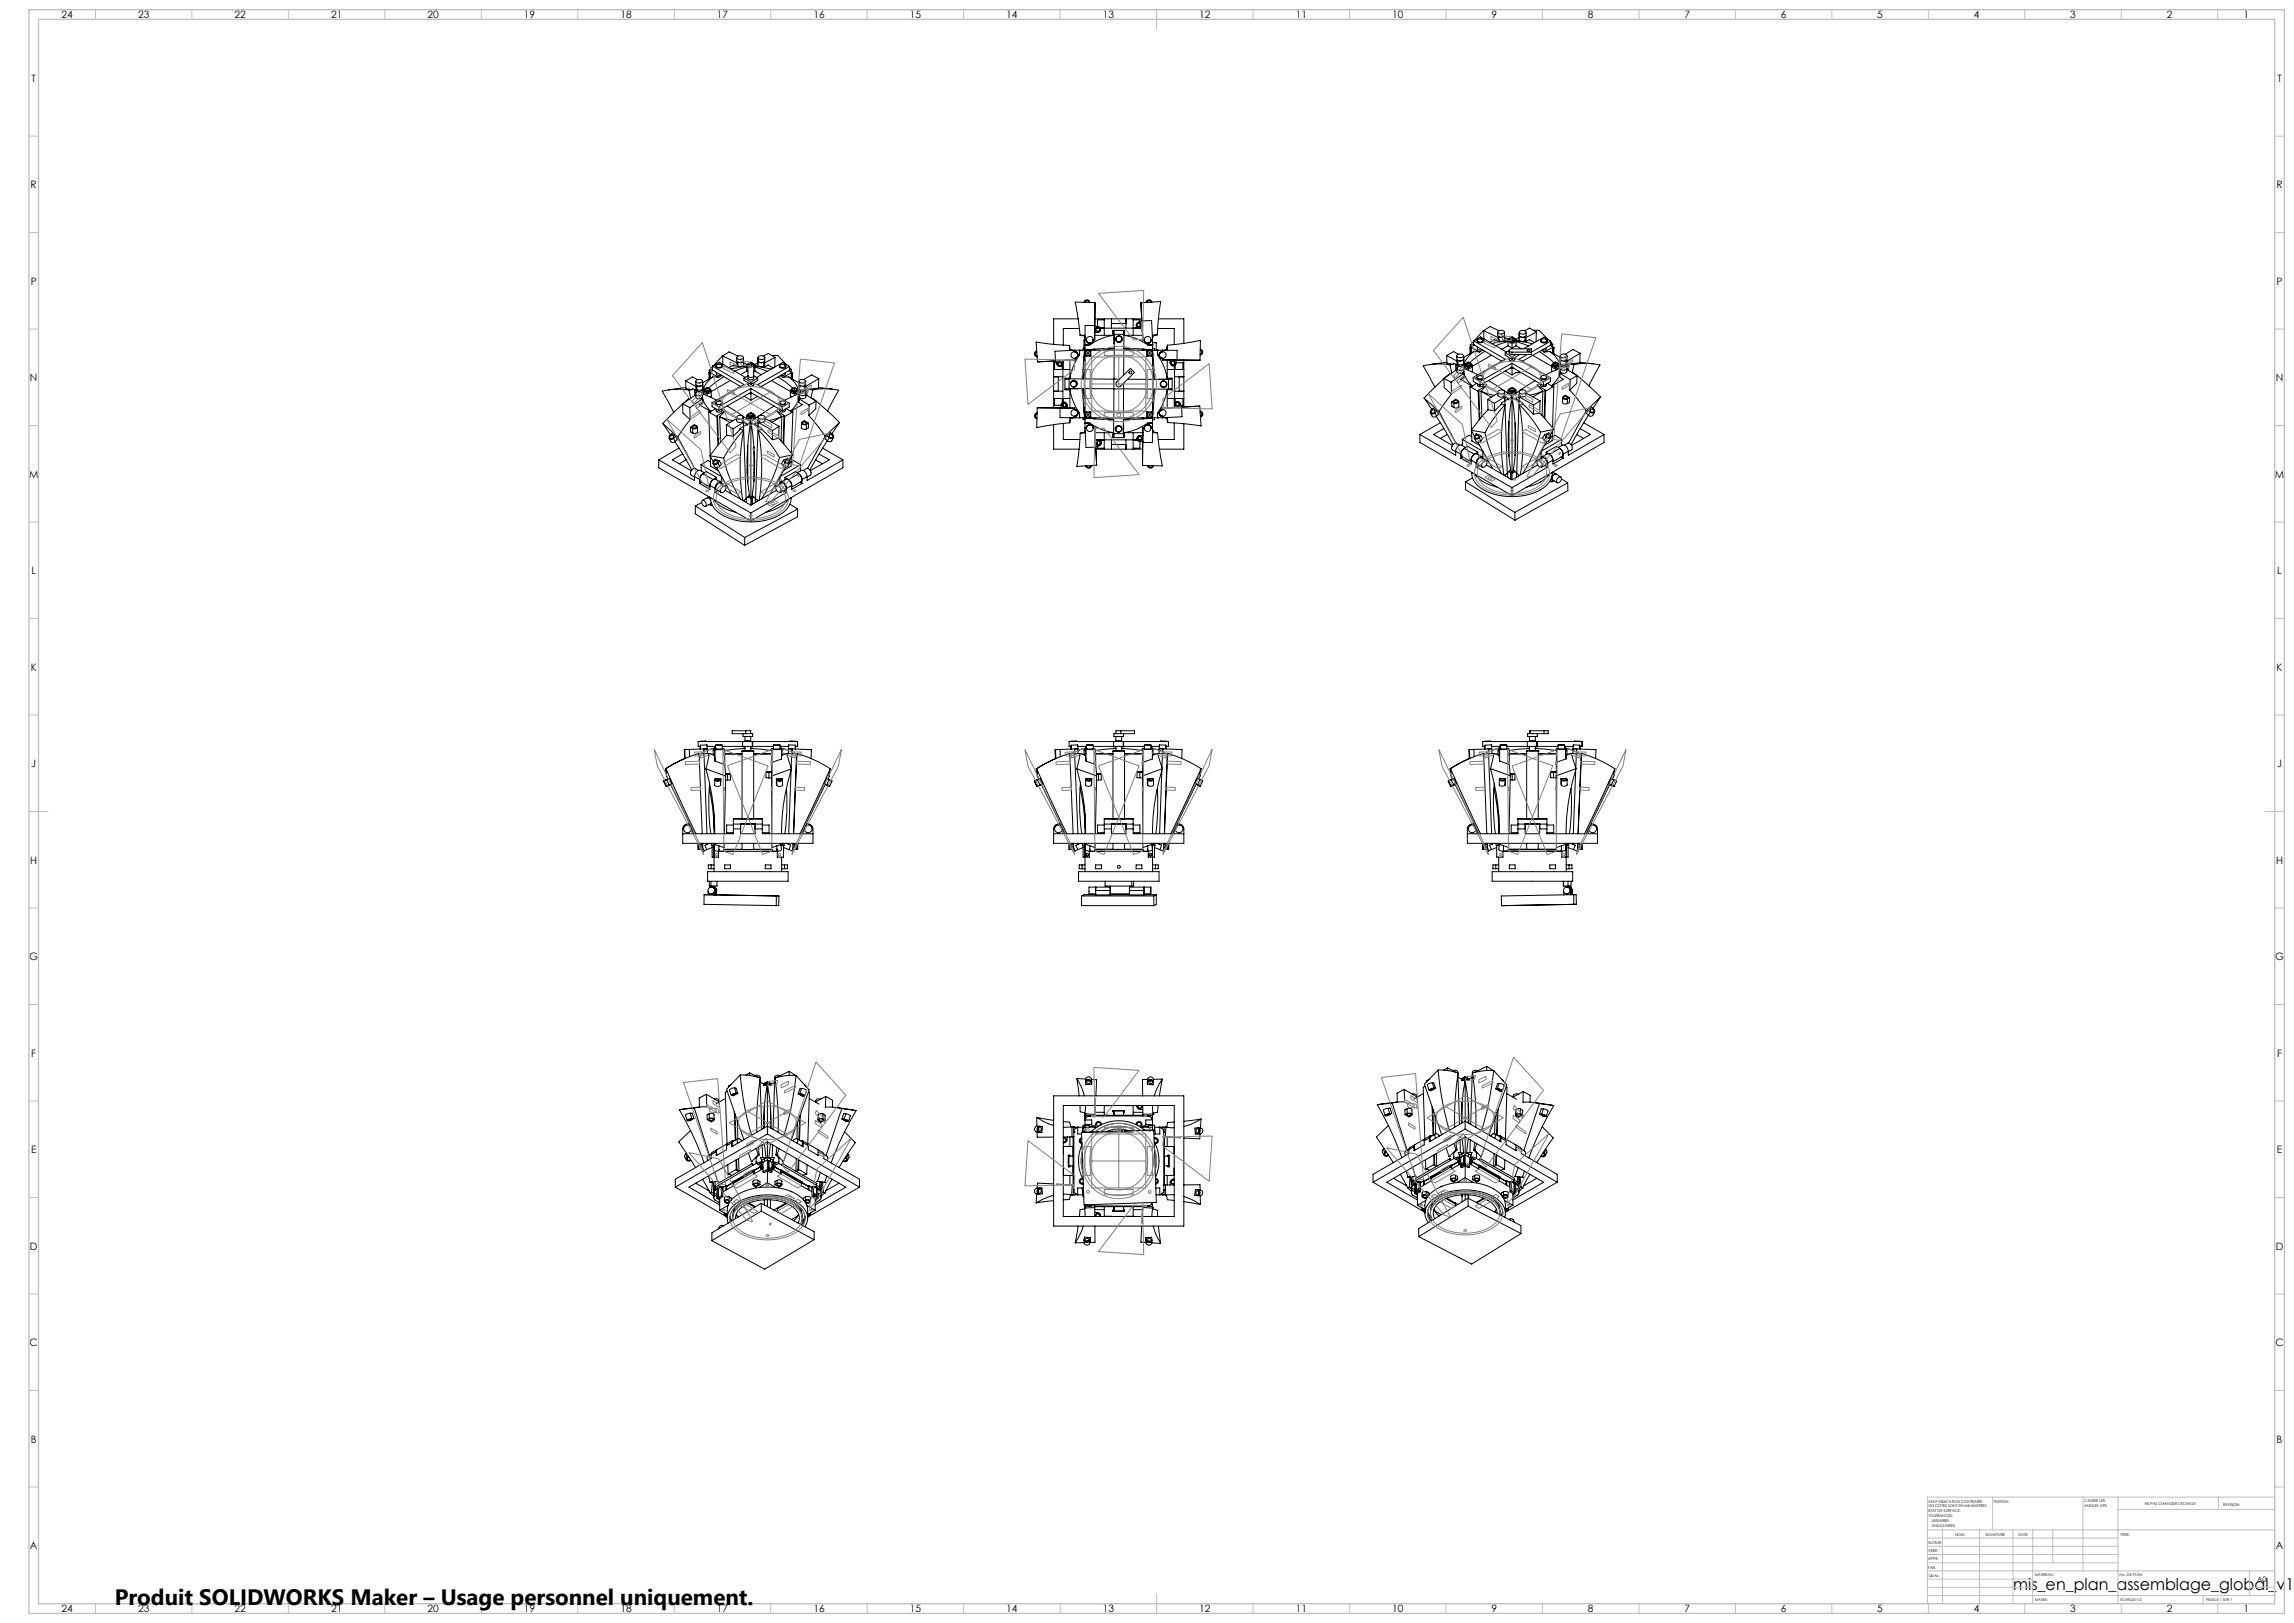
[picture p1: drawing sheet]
<svg xmlns="http://www.w3.org/2000/svg" width="1189mm" height="841mm" viewBox="0 0 1189 841" stroke-linecap="round" stroke-linejoin="round" font-family="sans-serif">
<defs><g id="words">
<text font-size="11.6" x="59" y="832">Produit SOLIDWORKS Maker – Usage personnel uniquement.</text>
<text font-size="8.5" x="1044" y="824">mis_en_plan_assemblage_global_v1.</text>
<g font-size="5.3">
<text x="32" y="9">24</text>
<text x="72" y="9">23</text>
<text x="122" y="9">22</text>
<text x="172" y="9">21</text>
<text x="222" y="9">20</text>
<text x="272" y="9">19</text>
<text x="322" y="9">18</text>
<text x="372" y="9">17</text>
<text x="422" y="9">16</text>
<text x="472" y="9">15</text>
<text x="522" y="9">14</text>
<text x="572" y="9">13</text>
<text x="622" y="9">12</text>
<text x="672" y="9">11</text>
<text x="722" y="9">10</text>
<text x="773" y="9">9</text>
<text x="823" y="9">8</text>
<text x="873" y="9">7</text>
<text x="923" y="9">6</text>
<text x="973" y="9">5</text>
<text x="1023" y="9">4</text>
<text x="1073" y="9">3</text>
<text x="1123" y="9">2</text>
<text x="1163" y="9">1</text>
<text x="16" y="42">T</text>
<text x="1180" y="42">T</text>
<text x="16" y="97">R</text>
<text x="1180" y="97">R</text>
<text x="16" y="147">P</text>
<text x="1180" y="147">P</text>
<text x="16" y="197">N</text>
<text x="1180" y="197">N</text>
<text x="15" y="247">M</text>
<text x="1179" y="247">M</text>
<text x="16" y="297">L</text>
<text x="1180" y="297">L</text>
<text x="16" y="348">K</text>
<text x="1180" y="348">K</text>
<text x="16" y="398">J</text>
<text x="1180" y="398">J</text>
<text x="16" y="448">H</text>
<text x="1180" y="448">H</text>
<text x="15" y="498">G</text>
<text x="1179" y="498">G</text>
<text x="16" y="547">F</text>
<text x="1180" y="547">F</text>
<text x="16" y="597">E</text>
<text x="1180" y="597">E</text>
<text x="16" y="647">D</text>
<text x="1180" y="647">D</text>
<text x="15" y="697">C</text>
<text x="1179" y="697">C</text>
<text x="16" y="747">B</text>
<text x="1180" y="747">B</text>
<text x="16" y="803">A</text>
<text x="1180" y="803">A</text>
<text x="32" y="835">24</text>
<text x="72" y="835">23</text>
<text x="122" y="835">22</text>
<text x="172" y="835">21</text>
<text x="222" y="835">20</text>
<text x="272" y="835">19</text>
<text x="322" y="835">18</text>
<text x="372" y="835">17</text>
<text x="422" y="835">16</text>
<text x="472" y="835">15</text>
<text x="522" y="835">14</text>
<text x="572" y="835">13</text>
<text x="622" y="835">12</text>
<text x="672" y="835">11</text>
<text x="722" y="835">10</text>
<text x="773" y="835">9</text>
<text x="823" y="835">8</text>
<text x="873" y="835">7</text>
<text x="923" y="835">6</text>
<text x="973" y="835">5</text>
<text x="1023" y="835">4</text>
<text x="1073" y="835">3</text>
<text x="1123" y="835">2</text>
<text x="1163" y="835">1</text>
</g>
<text font-size="3.9" x="1170" y="820">A0</text>
<g font-size="2">
<text x="1000" y="779">SAUF INDICATION CONTRAIRE:</text>
<text x="1033" y="779">FINITION:</text>
<text x="1080" y="778">CASSER LES</text>
<text x="1112" y="780">NE PAS CHANGER L'ECHELLE</text>
<text x="1000" y="781">LES COTES SONT EN MILLIMETRES</text>
<text x="1000" y="784">ETAT DE SURFACE:</text>
<text x="1080" y="781">ANGLES VIFS</text>
<text x="1152" y="780">REVISION</text>
<text x="1000" y="786">TOLERANCES:</text>
<text x="1001" y="789">LINEAIRES:</text>
<text x="1001" y="791">ANGULAIRES:</text>
<text x="1013" y="796">NOM</text>
<text x="1029" y="796">SIGNATURE</text>
<text x="1046" y="796">DATE</text>
<text x="1099" y="796">TITRE:</text>
<text x="999" y="800">AUTEUR</text>
<text x="999" y="808">APPR.</text>
<text x="999" y="804">VERIF.</text>
<text x="999" y="813">FAB.</text>
<text x="1000" y="817">QUAL.</text>
<text x="1055" y="817">MATERIAU:</text>
<text x="1099" y="817">No. DE PLAN</text>
<text x="1055" y="830">MASSE:</text>
<text x="1099" y="830">ECHELLE:1:2</text>
<text x="1143" y="830">FEUILLE 1 SUR 1</text>
</g>
</g></defs>
<g fill="none" stroke="#000" stroke-width=".52">
<path d="M562 157a1.5 1.5 0 0 1 1-2 1.5 1.5 0 0 1 2 2M562 157a1 1 0 0 1 1-1 1 1 0 0 1 1 1M568 157l-1 12h-5v7M568 157h-11l3 17M568 157l-1 19M591 157l1 9M591 157l11-1-2 17M591 157l1 10M597 157a1.1 1.1 0 0 0-2-1 1 1 0 0 0 0 1M597 157a1.5 1.5 0 0 0-2-2 1.5 1.5 0 0 0-1 2M554 179l1 3v-1M554 179l-17-2 1 11"/>
<path d="M554 179v3M559 165h-13v13M559 170h-8v9M560 174h2M562 176v4M562 176h.1M562 175h.1M562 174v1M562 179h3M562 179h.1M562 176v6M562 176h1"/>
<path d="M563 176l1 2M563 176a1.8 1.8 0 0 0 2 2 1.8 1.8 0 0 0 2-2M563 176h.1M567 176l-1 2h-2M567 176h.1M567 172v-3h2a1.5 1.5 0 0 1 1 2 1.5 1.5 0 0 1-1 1M567 174h10l-6 1-6 4M567 172v2M567 174v2M567 172h2M567 165h25M568 171a1 1 0 0 1 1-1 1 1 0 0 1 1 1"/>
<path d="M568 170h2M569 172h.1M570 170h2M570 171v1h-1M572 166h-3v3M572 165v5M572 170v4M572 170h15M576 165v3zM576 168v2M576 168h8M577 173h.1"/>
<path d="M577 172l1 6M577 174h.1M577 173v-2h6v2h-1M578 176a1.5 1.5 0 0 0 2 1 1.5 1.5 0 0 0 1-1M583 172h-1v1M584 165v3zM584 168v2M587 166h4v1M587 165v5M587 170v4M587 170h3M587 170h5"/>
<path d="M589 168v1l2 1M589 168a1 1 0 0 1 1-1 1 1 0 0 1 1 1M591 170h1h-1M591 170h.1M591 168v1M592 167h-2a1.5 1.5 0 0 0-1 1 1.5 1.5 0 0 0 2 2M592 166v10M592 166h5v10M592 167v7M592 174h-9l6 1 6 4M592 174v2M592 176h.1"/>
<path d="M593 176l1 2M593 176h.1M593 176h-1M595 179h2M597 176l-1 2h-2M597 176a1.7 1.7 0 0 1-2 2 1.7 1.7 0 0 1-2-2M597 179h.1M597 176h.1M597 176v6M597 174v1M597 178h2M597 177l2 1"/>
<path d="M597 175h.1M599 178h.1M599 178v3M600 173l-3 1M600 170h9v9M600 165h14v13M605 179v3M605 179l17-3v11M762 179v1M764 177l3-2 14 7M764 177l16 9-16 10M764 177v2l14 8"/>
<path d="M764 178l-2 1M764 177l-2 2M764 179l-2 1M766 176v1M766 180a1.5 1.5 0 0 0 0 1 1.5 1.5 0 0 0 2 0M766 176a1.3 1.3 0 0 1 1-1 1.3 1.3 0 0 1 1 2 1.4 1.4 0 0 1-1 0 1.4 1.4 0 0 1-1-1zM768 176a1 1 0 0 1 1 1 1 1 0 0 1-1 1l-2-1M769 176v1M769 171v5M769 171l7 4M769 171l3-2 5 2M769 171l-5 5"/>
<path d="M776 172v2a2.1 2.1 0 0 0 4 0M776 175v2M776 172a1.6 1.6 0 0 1 2-1 1.6 1.6 0 0 1 1 2 1.7 1.7 0 0 1-1 0 1.7 1.7 0 0 1-2-1zM776 177l-1-1-3 1M777 175h-1M777 175v2M777 177h-1M780 172v2M780 174l-1 1h-2M780 174v2l-3 1M780 175h.1M780 175l2 1"/>
<path d="M780 177l-7 1M782 177l-7 2M782 176l-2 1M782 176v3M782 179l-4 2M782 179l2 1M782 176v1M782 176h.1M782 177a.7 .7 0 0 1 1-1 .7 .7 0 0 1 0 1M782 177l1 1v-1M782 176h1M782 176v1h1"/>
<path d="M783 176l-1 1M783 177l1 1M784 175v3M784 175l1 1h1M784 175h-2v1M784 175h.1M784 175h1M784 175h-2M784 178v2M784 177v1M784 176l1 1M785 176v1h-1"/>
<path d="M785 176v1M785 177a.7 .7 0 0 0 0-1 .7 .7 0 0 0-1 1M785 177v1l-1-1M786 177l6 2M786 176l1 1M786 176v3M786 179l-2 1M786 179l3 2M786 176l-1 1M787 173v3l2 1h1M787 177l7 1M787 173h.1"/>
<path d="M787 175l-1 1 1 1M787 174l2 1h1M788 173h-1M788 172l-1 2M788 172a1.7 1.7 0 0 1 2-1 1.7 1.7 0 0 1 1 2 1.8 1.8 0 0 1-3-1zM790 171l3-1 3 2M790 177h1M790 175h1M790 175v2M791 177l2-1 2 2M791 175v2M791 172v2a2.1 2.1 0 0 1-4 0"/>
<path d="M795 171h3l4 5M796 172l-5 3M796 172v5M799 176v1M799 176a1.4 1.4 0 0 1 2 0 1.4 1.4 0 0 1 0 1 1.4 1.4 0 0 1-1 0 1.4 1.4 0 0 1-1-1zM801 176h1a1.5 1.5 0 0 1-2 2 1.5 1.5 0 0 1-1-2M802 177h.1M803 179l2 1M804 177l-4-2-10 6M804 177l-10 6M804 177v2l-15 8M804 178h1"/>
<path d="M804 177l1 1M805 178l-1 2M355 197l1 4 3 1M355 197l6 3M361 198v1a2.1 2.1 0 0 0 3 0M361 197a1.5 1.5 0 0 1 2-1 1.5 1.5 0 0 1 1 2 1.6 1.6 0 0 1-2 1 1.6 1.6 0 0 1-1-2zM361 200h.1M361 200v2M361 197l-2-2-4 2M364 197v2M364 198h.1M364 199l-1 1h-2"/>
<path d="M364 198v3l-1 1h-2M367 193h1M367 193l1 3M368 192v1M368 193v3M368 193l5 3M368 193h.1M369 190l17 9-17 10M369 190l4-2 13 8M369 190v2l15 8M369 192h-1M369 190l-1 2"/>
<path d="M370 195l-4 3-2 4M370 195l-6 3M370 195h.1M370 195l3 1M370 192l-3 1M371 190h.1M371 193a1.5 1.5 0 0 0 1 1 1.5 1.5 0 0 0 2 0M371 189a1.3 1.3 0 0 1 2-1 1.3 1.3 0 0 1 1 2 1.4 1.4 0 0 1-2 1 1.4 1.4 0 0 1-1-2zM372 189a1.2 1.2 0 0 1 2 0 1.2 1.2 0 0 1 0 1 1.7 1.7 0 0 1-2 1 1.7 1.7 0 0 1-1-2M374 195l-1 1M374 189v1M375 184v5"/>
<path d="M375 184l7 4M375 184l3-2 5 3M375 184l-5 5M375 195l-8 6M379 197l-10 6M380 189l-2 2M380 189l2 1M382 185v2a2.1 2.1 0 0 0 3 0M382 188v2M382 185a1.5 1.5 0 0 1 2-1 1.5 1.5 0 0 1 1 2 1.7 1.7 0 0 1-2 0 1.7 1.7 0 0 1-1-1zM382 188h.1M382 188l1 2"/>
<path d="M383 190h-1M385 185v2M385 187l-1 1h-2M385 187v2l-2 1M385 188h.1M385 188l2 1-2 1M385 190l-6 1M386 196l2-1a1.7 1.7 0 0 0 3 0l2 1M386 196l3 2M386 196v1l3 2M387 190l-6 2M387 190h-2"/>
<path d="M387 189v3M387 192l-3 2M387 192l1 1M387 189v1M387 190h1M388 198a1.5 1.5 0 0 0 1 2 1.5 1.5 0 0 0 2-2M388 189h3v7a1.7 1.7 0 0 1-3 0zM388 189l-1 1M388 190h2h-1zM389 188l-1 1h-1M389 188v1M389 188l2 1"/>
<path d="M389 188h.1M389 188l-1 1M389 198v1M391 189v1M391 190h.1M391 189l2 1M391 190l7 2M391 190h2M391 189v3M391 192v1M391 192l4 2M393 196l-4 2"/>
<path d="M393 196v1l-4 2M393 186h.1M393 190l7 1M393 188h.1M393 188l-2 1M393 187l1 1h2M393 186v3l1 1h2M393 185v2M393 185a1.6 1.6 0 0 1 2-1 1.6 1.6 0 0 1 1 2 1.8 1.8 0 0 1-2 0 1.8 1.8 0 0 1-1-1zM396 185l2-2 4 2M396 190h.1M396 188h.1"/>
<path d="M396 188v2M396 185v2a2.1 2.1 0 0 1-3 0M398 189l-2 1M398 189l3 2M400 197l10 6M400 184h3l5 5M402 185l-6 3M402 185v5M403 195l8 6M404 190h.1M404 189a1.6 1.6 0 0 0 1 2 1.6 1.6 0 0 0 2 0M404 189a1.4 1.4 0 0 1 2 0 1.4 1.4 0 0 1 1 1 1.4 1.4 0 0 1-2 0 1.4 1.4 0 0 1-1-1z"/>
<path d="M404 195l2 1M406 189l1 1v1M407 193a1.4 1.4 0 0 1-1 2 1.4 1.4 0 0 1-1-1M407 190v1M409 195l3 3 2 4M409 195l5 3M409 195l-3 1M409 192l2 1M409 190l-3-2-14 8M409 190l-16 9 16 10M409 190v2l-15 8M409 191l1 1"/>
<path d="M410 193h.1M410 193l-4 3M410 193v3M410 192v1M411 193h-1M411 193v3M414 198v4h1h2M414 199l1 1h2M414 197v2M414 198h.1M414 197a1.7 1.7 0 0 1 2-1 1.7 1.7 0 0 1 1 2 1.8 1.8 0 0 1-3-1zM417 200h1"/>
<path d="M417 200v2M418 198v1a2.1 2.1 0 0 1-4 0M424 196v5l-5 1M424 196l-3-2-4 3M424 196l-6 4M537 182a1.5 1.5 0 0 0-1 1 1.5 1.5 0 0 0 2 2M537 182a1 1 0 0 0 0 1 1 1 0 0 0 1 1M546 195h2M546 191h5M546 187v24M547 187l-9 1M548 187v2a1.5 1.5 0 0 0 1 1 1.5 1.5 0 0 0 2-2"/>
<path d="M548 188h-1v3M548 188h2M548 195h3M548 195v8M549 190h.1M549 187a1 1 0 0 0-1 1 1 1 0 0 0 1 1M551 189v2M551 188v-1v1M551 188h.1M551 188l-1 1-1 1M551 191h4M551 191v15"/>
<path d="M551 187v4M552 196h2M554 196h-2v6h2v-1M555 187l-17 1M555 199a1.8 1.8 0 0 1 2-2 1.8 1.8 0 0 1 1 2 1.8 1.8 0 0 1-2 1M555 181h.1M555 181l1 1M556 197a1.5 1.5 0 0 1 2 2 1.5 1.5 0 0 1-2 1M557 181v1M557 181h6M557 181l-10 1v5M557 186h.1"/>
<path d="M557 182l2 1-1 2M557 182a1.7 1.7 0 0 1 2 2 1.7 1.7 0 0 1-2 2M557 186l-10 1M558 185l-1 1M560 184l-4 6-1 6v-9l2-1M560 181v3M560 181h.1M562 186h.1M562 185h.1M562 185v1M562 191v5M562 184h.1"/>
<path d="M562 181l-1 15M562 182v2M562 184v12M562 180h-1v1M562 191h-1v5M563 181h2M563 184h2M564 183l-2 1h1M564 183l1 1M565 181h.1M565 181h12M565 184h.1"/>
<path d="M565 182v2M565 182v-1l-1 2M567 181h.1M572 181h.1M572 181h5M573 181h4M577 196v5M577 196h3M577 196h-23v5h23M577 180l-15 1 2 2M579 198l7-7 2 2-7 7a1.5 1.5 0 0 1-2 0 1.5 1.5 0 0 1 0-2zM582 199v2"/>
<path d="M582 194l1-21h-5l-1 23M583 180l14 1M583 181h12M583 181h3M583 181h4M584 197h22v5l-24-1M587 181h.1M592 181h1M594 182v-1l2 2M594 182v2M594 184h.1M594 184h1"/>
<path d="M595 181h2M595 184h2M595 181h.1M596 183l-2 1M596 183l1 1M597 181h6M597 181l-1 2M597 182v2M597 184v13M597 180h1v1M597 184h1M597 191h1"/>
<path d="M597 186h1M597 181l1 16M598 191v6M600 181v3M600 184l3 6 2 6v-10h-3M600 181h.1M601 199l1 1h1M602 186h1M603 182a1.7 1.7 0 0 0-2 2 1.7 1.7 0 0 0 1 2M603 182h.1M603 186l19 1M603 182a1.7 1.7 0 0 0-2 2 1.7 1.7 0 0 0 2 2"/>
<path d="M603 181l7 1v5h12M603 181v1M603 197l-1 1M604 181h.1M604 181h1M604 181h-1M605 191h4M605 187h2M606 196h2v6h-2v-1M606 188l1 1 1 1M606 188h1M607 187l-1 1"/>
<path d="M607 188a1.5 1.5 0 0 0 1 2 1.5 1.5 0 0 0 2-2M607 187h3v1M607 187v1M607 196l-6 1M608 187a1 1 0 0 1 1 1 1 1 0 0 1-1 1M609 187v2M609 189v2M609 191h5M609 191v15M609 195h2M610 188h3v3M611 195h3z"/>
<path d="M611 195v8M614 187v24M622 181a1.5 1.5 0 0 1 1 2 1.5 1.5 0 0 1-1 1M622 181a1.1 1.1 0 0 1 1 2 1 1 0 0 1-1 0M748 196l-10 10M748 196l1 5 3 3M748 196l4 2M750 184v4l3 1M750 184l5 3M750 188l-9 1M752 189a34 34 0 0 0-14 1l6 11M752 189l1 4"/>
<path d="M752 194v-1l-3 3M752 198v6M753 189v-1l2 1M753 189h-1M754 189l1 3M755 184v2a2 2 0 0 0 4 0M755 187v2M755 191v2a2.1 2.1 0 0 0 4-1M755 189v2M755 192l-7 4M755 189l1 1M755 184a1.5 1.5 0 0 1 2-1 1.5 1.5 0 0 1 1 2 1.6 1.6 0 0 1-2 0 1.6 1.6 0 0 1-1-1z"/>
<path d="M755 190a1.5 1.5 0 0 1 2 0 1.5 1.5 0 0 1 1 2 1.5 1.5 0 0 1-2 0 1.5 1.5 0 0 1-1-2zM756 187h-1M756 187v2M756 189h-1M756 184l-3-2-3 2M757 197l6 3M759 184v2M759 185h.1M759 186l-2 1h-1M759 186l-1 3h-2M759 191l7 3M759 185v2"/>
<path d="M759 192l-1 1h1M759 189l-1 1M759 189l-2 1M759 192v3l-2 2M759 191v1M759 193h.1M759 191h.1M759 193l2 4 2 3M759 193l-7 5M759 189v2M759 189v1M759 190l1 1 1-1"/>
<path d="M759 190a.8 .8 0 0 1 1-1 .8 .8 0 0 1 1 1M760 189v1h1M760 190v-1v1M761 190v1M761 188v3M761 188h1l1 1M761 188l-1 1h-1M761 188h.1M761 188l2 1M761 188l-1 1M761 191v1M762 189v1"/>
<path d="M762 180h.1M762 180v3M762 189v1h-1M763 180l4 2M763 180h-1M763 180v3M763 190a.8 .8 0 0 0-1-1 .8 .8 0 0 0-1 1M763 190l-1 1-1-1M763 189v3v1M763 189v1M764 196l3 2M764 196v2l3 2"/>
<path d="M764 182l-3 3-2 4M764 182h3M764 182l-5 3M765 199l-3 1M766 195a1.5 1.5 0 0 1 2-1 1.5 1.5 0 0 1 0 2 1.6 1.6 0 0 1-1 1 1.6 1.6 0 0 1-1-2zM766 196h.1M766 199a1.5 1.5 0 0 0 1 1 1.5 1.5 0 0 0 2-1l2 1M766 195a1.4 1.4 0 0 1 2 0 1.4 1.4 0 0 1 0 1 1.4 1.4 0 0 1-1 0 1.4 1.4 0 0 1-1-1zM767 198v2M769 181l-2 1M769 195v1M770 182l-8 6"/>
<path d="M771 200l-3 3M771 200l-5 2 1 1M771 197l13 8M773 184l-10 6M780 183l2-1v1l2 1M780 192l4 2M780 183v1l4 2M780 183l4 2M782 185v1a1.6 1.6 0 0 0 2 1 1.6 1.6 0 0 0 1-2M783 191h1M784 188l-17 10M784 188l16 10"/>
<path d="M784 188v2M784 190l16 10M784 190l-17 10M784 182h-2v-1h12v3h-10M784 182v2M784 185v1M784 191v3M784 182h10M784 191h.1M786 184l-2 1M787 184l-3 2M787 192l-1 1"/>
<path d="M788 193h-2l-2 1M792 184l-5 2 17 10M794 184l10 6M796 197l-12 8M797 200l3 3M797 200l4 2M798 182l8 6M798 199l-1 1M798 199a1.5 1.5 0 0 0 2 1 1.5 1.5 0 0 0 1-1M799 195v1M799 195a1.5 1.5 0 0 0 1 2 1.5 1.5 0 0 0 2-2M799 195a1.3 1.3 0 0 1 1-1 1.3 1.3 0 0 1 1 2 1.4 1.4 0 0 1-1 0 1.4 1.4 0 0 1-1-1z"/>
<path d="M799 182h1M800 198v2M802 180a1.6 1.6 0 0 1-3 1M802 195v1M802 199l3 1M803 182h-3M803 182h.1M803 182l4 3 2 4M803 182l6 3M804 196v2l-4 2M804 196l-4 2M804 189v3h1"/>
<path d="M804 189l1 1M805 190a.8 .8 0 0 1 1-1 .8 .8 0 0 1 0 1M805 190v1l1-1M805 180h.1M805 180l-5 2M805 180v3M805 189v1h1M806 189l-1 1M806 190v1M806 188v3M806 188h2v1M806 188l-1 1h-1"/>
<path d="M806 188h.1M806 188l2 1M806 188l-1 1M806 191v1M807 190l-1 1M807 189l1 1M808 189v1h-1M808 190l-1 1v-1M808 190a.8 .8 0 0 0-1-1 .8 .8 0 0 0 0 1M808 191l-7 3M808 189v1M808 189v2"/>
<path d="M808 191h1M809 193l-2 4-3 3M809 191v1M809 191h.1M809 193h.1M809 185h.1M809 185v2M809 193l5 4M809 192v1M809 189v1M809 192l-1 3 2 2-6 3M809 189l1 1"/>
<path d="M809 186l1 1h2M809 186v3h3M809 184v2M809 184a1.7 1.7 0 0 1 2-1 1.7 1.7 0 0 1 1 2 1.8 1.8 0 0 1-3-1zM809 190a1.7 1.7 0 0 1 2 0 1.7 1.7 0 0 1 1 1 1.6 1.6 0 0 1-2 1 1.6 1.6 0 0 1-1-2zM812 189h.1M812 187h.1M812 187v2M812 191h.1M812 191l5 4M812 191v1a2 2 0 0 1-3 0M812 189l-1 1"/>
<path d="M812 189v2M812 184v2a2.1 2.1 0 0 1-3 0M813 189v3M814 197v5M814 189v-1l-2 1M814 189h2M815 193l6 5 9 8M816 189a33 33 0 0 1 13 0l-6 11M816 189l-1 4M817 195v4l-3 3M817 195l-3 2M819 188l7 1"/>
<path d="M819 183v5l-5 1M819 183l-4-2-4 3M819 183l-7 4M344 219l4 6M344 219l7 7M354 209l-10 10M354 209v5l4 3M354 209l4 2M355 201l-8 1M357 202a35 35 0 0 0-14 1l6 11M357 202l1 4M357 207l-3 2"/>
<path d="M358 211v6M358 217l-7 9M359 202v-1l2 1M359 202h-2M360 202v3M361 204v2a2 2 0 0 0 3 0M361 205l-7 4M361 202l1 1M361 202v2M361 203a1.5 1.5 0 0 1 2 0 1.5 1.5 0 0 1 1 2 1.6 1.6 0 0 1-2 0 1.6 1.6 0 0 1-1-2zM361 202h.1M364 204l7 3"/>
<path d="M364 206v1M364 206v3l-1 1 5 3M364 207l2 4 3 2M364 207l-6 4M364 202l-1 1M364 200h.1M364 204v2M364 202v2M364 202l1 1M364 204h.1M365 203v1l1-1M365 203a.8 .8 0 0 1 1-1 .8 .8 0 0 1 0 1"/>
<path d="M365 202v1h1M366 202l-1 1M366 203l1 1M367 201l-2 1h-1M367 201v3M367 201l1 1h1M367 201h.1M367 201l-2 1M367 201l1 1M367 204v1M367 203v1M367 202l1 1"/>
<path d="M367 213l1 23M367 213l5 3M368 202v1h-1M368 203a.8 .8 0 0 0-1-1 .8 .8 0 0 0 0 1M368 203v1l-1-1M369 202v3l-1 1M369 202l-1 1M369 209l4 2M369 209v2l4 2M371 212l-4 1M371 209h.1M371 212a1.5 1.5 0 0 0 2 2 1.5 1.5 0 0 0 1-2l2 1"/>
<path d="M371 208a1.4 1.4 0 0 1 2 0 1.4 1.4 0 0 1 1 1 1.4 1.4 0 0 1-2 1 1.4 1.4 0 0 1-1-2zM372 216v15M372 210l-1-1a1.6 1.6 0 0 1 2-1 1.6 1.6 0 0 1 1 1l-1 1M372 216h.1M372 216v14M373 211v2M373 216v13M373 216h.1M373 216l7 2M373 216l5 3M374 209h.1M376 213l-3 3"/>
<path d="M376 213l-4 3M377 210l12 8M382 216v2a2 2 0 0 0 3 0M382 217l-6 3M382 216a1.7 1.7 0 0 1 2-1 1.7 1.7 0 0 1 1 2 1.6 1.6 0 0 1-2 0 1.6 1.6 0 0 1-1-1zM385 216v2M385 218v1l-5 3M385 218l2 40M385 220h.1M385 219l2 1M386 205l3 2M387 216h.1"/>
<path d="M387 216v1M387 220l-3 2v1M387 216a.8 .8 0 0 1 1-1 .8 .8 0 0 1 1 1v1M387 216l1 1h1M388 215v1h1M389 204h.1M389 215l-1 1M389 217h.1M389 218a122 122 0 0 0-1 39l-1 1M389 218l-2 2M389 201l16 10M389 201l-16 10"/>
<path d="M389 201v2M389 203l16 10M389 203l-16 10M389 214l-1 1-1 1M389 214v3M389 214l2 1v1M389 214h.1M389 214l-1 1M389 214l2 1M389 204v3M389 217v41M389 218a119 119 0 0 1 1 39l2 1"/>
<path d="M389 218l2 2M390 217h-1M390 204h-1M390 215v1M391 216a.8 .8 0 0 0-1-1 1 1 0 0 0 0 2M391 216l-1 1M391 220l2 1M391 216h.1M391 216v1M393 205l-4 2M393 219l-2 1M393 218l1 1h-1"/>
<path d="M393 218v2M393 216v2M393 219l7 4M393 219v2l2 1M393 216a1.7 1.7 0 0 1 2-1 1.7 1.7 0 0 1 1 2 1.6 1.6 0 0 1-2 0 1.6 1.6 0 0 1-1-1zM396 217l8 4M397 216l-1 2a2 2 0 0 1-3 0M401 210l-12 8M402 213l3 3M402 213l5 2-1 1M404 212l-2 1M404 209h.1"/>
<path d="M404 208a1.3 1.3 0 0 1 2 0 1.3 1.3 0 0 1 1 1 1.4 1.4 0 0 1-2 1 1.4 1.4 0 0 1-1-2zM405 208h-1a1.6 1.6 0 0 0 1 2 1.6 1.6 0 0 0 2-1M405 216l-7 2M405 216l-5 3M405 216h.1M405 216v12M405 211v2M406 216h1M406 216v14M407 216l-1 14M407 212a1.5 1.5 0 0 1-1 2 1.5 1.5 0 0 1-2-2M408 212l3 1"/>
<path d="M409 209l-4 2M409 209v2l-4 2M410 202v3v1M410 202v1M410 203a.8 .8 0 0 1 1-1 .8 .8 0 0 1 0 1M410 203l1 1v-1M411 202l-1 1h1M411 213l-4 3M411 213l-1 22M411 202l-1 1M411 203l1 1M412 201l1 1h1"/>
<path d="M412 201v3M412 201l-2 1M412 201h.1M412 201l1 1M412 204v1M412 203v1M412 202l1 1M413 202v1h-1M414 203l-1 1-1-1M414 203a1.1 1.1 0 0 0-2-1 .8 .8 0 0 0 0 1M414 204v2M414 202v1"/>
<path d="M414 202v2M414 200h.1M414 204l-7 3M414 202l1 1M414 204h.1M414 208h.1M414 206l-2 4-2 3M414 207v2l2 1-6 3M414 207l5 3M414 206h1l-1 1M414 206v2M414 204a1.7 1.7 0 0 1 2-1 1.7 1.7 0 0 1 1 2 1.8 1.8 0 0 1-1 0 1.8 1.8 0 0 1-2-1z"/>
<path d="M415 219v3h1h2M416 219a.8 .8 0 0 1 1 0 .8 .8 0 0 1 1 1 .8 .8 0 0 1-1 0 .8 .8 0 0 1-1-1zM417 202h1M418 202l-2 1M418 202v1M418 202h.1M418 200v2M418 205l5 3M418 204v2a2 2 0 0 1-4 0M418 220v2M418 202v3M419 219l-2-1-1 1a1.4 1.4 0 0 0 0 1 1.4 1.4 0 0 0 2 0"/>
<path d="M419 219v3h-1M419 219l-1 1M419 215l9 11M419 202v-1l-1 1M419 202h2M419 210v5M421 207l4 2 10 10M421 202a34 34 0 0 1 14 0l-6 11M421 202l-1 4M423 208v4l-4 3M423 208l-4 2M424 201l7 1"/>
<path d="M435 219l-4 6M435 219l-7 7M538 214a1.5 1.5 0 0 0-2 1 1.5 1.5 0 0 0 1 2M538 214a1 1 0 0 0-1 1 1 1 0 0 0 0 1M538 211h12l-1 5h8M538 211l-1 11 17-3M538 211h19M546 203h2M546 206h5M547 206v4h3M548 203h3M550 210a1.5 1.5 0 0 1 1-2 1.5 1.5 0 0 1 2 2"/>
<path d="M550 210v1h3M551 210h.1M551 206v3M551 206h4M551 206v2M551 209v2M551 219v9h9M551 208l2 1v1M551 209a1 1 0 0 0 0 1 1 1 0 0 0 0 1M553 211h4M553 210v1M553 210h.1"/>
<path d="M555 202l1 6 4 6M555 216l-1 3M555 201v10M555 217h1M556 217h.1M556 216v1M557 212h.1M557 216h.1M557 212l2 1-1 2M557 212a1.7 1.7 0 0 1 2 2 1.7 1.7 0 0 1-2 2M557 211v1M558 215l-1 1"/>
<path d="M559 201h-7v1M559 201h.1M560 214v2M560 216h.1M561 201l1 15h-5M561 216v1h1M561 201v5h1M562 211h.1M562 213h.1M562 201v5M562 211v2M562 214h.1"/>
<path d="M562 214v2M562 217l15 1M562 219h3zM562 201v13M562 216v6M563 213h-1l2 2M563 213h2M563 216h2M564 215l-2 1h1M564 215l1 1M565 216v1M565 219l6 4 6 1h-9"/>
<path d="M565 213h.1M565 216h12M565 213l-1 2M565 214v2M565 213v1M567 216v1M572 216v1M572 217h5M573 217h4M577 201v24h5v-24M577 201h5M582 217h4"/>
<path d="M582 217h5M582 216h13M587 216v1M592 216l1 1M594 213l2 2M594 214v2M594 213v1M594 213h1M595 213h2M595 216h2M595 219h2zM595 219l-6 4-7 1h10"/>
<path d="M595 216v1M596 215l-2 1M597 213v1l-1 1M597 216h6M597 214v2M597 217l-15 1M597 202v12M597 216v6M597 214h1M597 206h1M597 211h1M598 202v4"/>
<path d="M598 202l-1 14-1-1M598 216v1h-1M600 214v2M600 216h.1M602 211v1M602 211h.1M602 212h1a1.7 1.7 0 0 0-2 2 1.7 1.7 0 0 0 2 2M602 212a1.8 1.8 0 0 0-1 2 1.8 1.8 0 0 0 2 2M602 212a1.7 1.7 0 0 0-1 2 1.7 1.7 0 0 0 2 2M603 216h.1M604 216v1M604 217l1 2"/>
<path d="M604 217h.1M605 211h-3M605 211v-9l-2 6-3 6M605 206h4M605 216v3M606 201h1v1M609 206v5M609 219v9h-9M609 206h5M609 203h2M609 210v1M609 210h.1"/>
<path d="M609 210a1.5 1.5 0 0 1 1-2 1.5 1.5 0 0 1 2 1v2h-7M609 206v3M609 210h2M610 209a1 1 0 0 1 1 1 1 1 0 0 1-1 1M610 208l-1 1v1M611 203h3zM613 206v4h-1M614 220v13h-13M622 210l-10 1 1 5h-10M622 210l1 11-18-2M622 210l-20 1M622 213a1.5 1.5 0 0 1 1 2 1.5 1.5 0 0 1-1 1"/>
<path d="M622 214a1 1 0 0 1 1 1 1 1 0 0 1-1 1M738 206l4 6M738 206l8 7M741 214l2 2h2M744 214l1 2M744 216l9 14M745 213l-2-1-1 1a1.2 1.2 0 0 0 0 1 1.2 1.2 0 0 0 2 0M745 213l1 2-1 1M745 213l-1 1M746 213l9 17M747 219l-11 6M752 204l-6 9"/>
<path d="M752 208l2-1 2 1a1.4 1.4 0 0 1-1 1 1.4 1.4 0 0 1-1 0M752 208l1 3h1M752 208l2 1M754 209v2M754 208a.8 .8 0 0 1 1-1 1 1 0 0 1 0 2h-1zM756 208v3h-2M762 200l1 23M762 200l4 3M766 203l1 15M767 203h-1M767 203v14M768 203v13"/>
<path d="M768 203h.1M768 203l6 2M768 203l5 3M771 207l4 2M771 207v5M771 212l-8 11M771 212l4 1M775 209v4M776 203v2a2 2 0 0 0 4 0M776 204l-5 3M777 203a1.5 1.5 0 0 1 2-1 1.5 1.5 0 0 1 0 2 1.5 1.5 0 0 1-1 0 1.5 1.5 0 0 1-1-1zM778 209l-3 4"/>
<path d="M778 209l2 1M780 203v2M780 205h-1l1 1-5 3M780 205v3M780 207h.1M780 208l-2 1M780 208l1 37M780 206l2 1M780 210l-6 7-4 7M780 210a114 114 0 0 0-1 36M782 202v1M782 202v2"/>
<path d="M782 207l-2 1M782 203a.7 .7 0 0 1 1-1 .7 .7 0 0 1 0 1M782 203l1 1v-1M782 218v18M782 202v1h1M783 202l-1 1M783 203l1 1M784 205l-1 7a115 115 0 0 0 0 32l-2 1M784 205l-2 2M784 201v3M784 201l1 1h1M784 201l-2 1"/>
<path d="M784 201h.1M784 205l1 7a112 112 0 0 1-1 32l2 1M784 201l1 1M784 204v40M784 205l2 2M784 203v1M784 202l1 1M785 202v1h-1M785 219v17M785 203a.8 .8 0 0 0-1-1 .8 .8 0 0 0 0 1M785 203v1l-1-1M786 207l3 2"/>
<path d="M786 202l-1 1M786 202v2M787 206l-1 1M787 207h.1M787 205h1l-1 1 8 4M787 205l-1 40M787 203v2M788 210a118 118 0 0 1 0 36M788 210l5 6 5 8M788 202a1.5 1.5 0 0 1 2 0 1.5 1.5 0 0 1 0 2 1.5 1.5 0 0 1-2 0 1.5 1.5 0 0 1 0-2zM789 209l6 6M789 209l-1 1"/>
<path d="M791 203v2a2 2 0 0 1-4 0M791 204l7 4M795 210v5M798 214l7 8M798 214l-3 1M798 208l-3 2M798 208v6M800 203l-7 2M800 203l-6 3M800 203h.1M800 203l-1 12M801 202v1"/>
<path d="M801 202l-1 14M801 203v14M805 200l-4 3M805 200v22M810 206v3h2M810 206a1.1 1.1 0 0 1 2-1 .9 .9 0 0 1 0 1l-1 1zM812 207v2M814 206l-3-1h-1a1.1 1.1 0 0 0 0 2 1.1 1.1 0 0 0 2 0M814 206l-1 3h-1M814 206l-2 1M814 202l8 11M821 219l10 6"/>
<path d="M822 213l-9 17M823 213l2-2 1 1a1.2 1.2 0 0 1 0 2 1.2 1.2 0 0 1-2 0M823 213l-1 1 1 1M823 213l1 1M823 215l-9 15M824 214l-1 1M826 214l-1 2-2-1M830 206l-4 6M830 206l-8 7M341 238l19 11v-2M341 238v4l48 28M347 227l1 2h2"/>
<path d="M349 227l1 2M350 229l9 15M350 226l-2-1-1 1a1.2 1.2 0 0 0 0 2 1.2 1.2 0 0 0 2-1M350 226l1 2-1 1M350 226l-1 1M351 226l9 17M352 232l-11 6M354 235l-5 3 9 6M356 238l-4 2M358 221l2-1 1 1a1.4 1.4 0 0 1 0 1 1.4 1.4 0 0 1-2 0M358 221v3h1M358 221l1 1"/>
<path d="M359 222v2M359 221a.9 .9 0 0 1 1 0 .9 .9 0 0 1 1 1 .9 .9 0 0 1-1 0 .9 .9 0 0 1-1-1zM361 221v3h-2M368 236l7 1M368 236l2 3M368 236v6l4 2M368 239h-1l-4 2M373 239l-2-1-1 1a1.3 1.3 0 0 0 0 2 1.3 1.3 0 0 0 2-1M373 239l1 2-1 1M373 239l-1 1M375 237l3 11 6 11M376 220l4 2"/>
<path d="M376 220l1 6M377 226l-9 10M377 226h3M380 222v4M384 223l-4 3M384 223h1M385 223l-5 7-5 7M385 223a116 116 0 0 0 0 36M388 231v19M388 235h-1M391 232v18M391 235h.1"/>
<path d="M393 221l-1 37M393 221h.1M393 223a117 117 0 0 1 1 36M393 223l6 7 5 7M395 222l5 6M395 222l-2 1M400 223v5M404 227l7 9M404 227l-4 1M404 221l-4 2M404 221v6M404 237l-3 11-6 10"/>
<path d="M406 238h2l1 1M406 238l-1 2 1 1M406 238l1 2M407 240l-1 1M409 239a1.3 1.3 0 0 1 0 1 1.3 1.3 0 0 1-2 0M409 240l-1 2-2-1M410 239h1l4 2M410 237v5l-4 2M411 236l-7 1M411 236l-2 3M423 238l3 2M425 235l5 3-10 6"/>
<path d="M426 232l11 6M428 226l-9 17M429 226l2-2 1 1a1.2 1.2 0 0 1 0 2 1.2 1.2 0 0 1-2 0M429 226l-1 1 1 1M429 226l1 1M429 228l-9 16M430 227l-1 1M432 227l-1 2-2-1M437 238l-19 11v-2M437 238v4l-48 28M546 220v13h13M560 224l-2 18 10-1"/>
<path d="M562 223v1h-2M562 223h.1M562 222l1 10h5M563 224h-3M563 222h-1M566 220l1 2M566 220h-2l-1 2M567 222a1.8 1.8 0 0 0-2-2 1.8 1.8 0 0 0-2 2M567 222h.1M567 222l1 10M567 222l1 2M568 228v3"/>
<path d="M568 228h4M568 232v9M568 231v10M568 233h24M568 230a1 1 0 0 0 1 0 1 1 0 0 0 1 0M569 231v1h3M569 229v1M569 228a1.5 1.5 0 0 1 2 2 1.5 1.5 0 0 1-2 1h-1M569 228l2 1v1M569 228h-1M569 228h.1M570 228h2"/>
<path d="M572 228v5M572 224v4M572 228h15M576 230v3M576 228v2M576 230h8M577 225h.1M577 225v1M577 225v2h6v-2h-1M578 222a1.5 1.5 0 0 1 2-1 1.5 1.5 0 0 1 1 1M582 220v6h1M584 230v3"/>
<path d="M584 228v2M587 228v5M587 224v4M587 228h3M587 228h2M590 227a1 1 0 0 0 1 1 1 1 0 0 0 1-1M590 228h2M591 229v3h-4M591 226a1.5 1.5 0 0 0-2 1 1.5 1.5 0 0 0 2 2M591 226h-1l-1 1M591 226h.1M591 226h1h-1"/>
<path d="M592 224v5h-1M592 222h.1M592 222h1M592 222v19M592 222v2M593 222a1.7 1.7 0 0 1 2-2 1.7 1.7 0 0 1 2 2M593 222h.1M596 220l1 2M596 220h-2l-1 2M597 222h.1M597 222v7h-5v12M597 224h3"/>
<path d="M597 223h1M598 223l-1 1h3M598 223h.1M600 224l2 17h-10M736 225v4l48 28M736 225l18 11v-2M748 222l-5 3 10 6M750 225l-3 2M754 234l3 1M757 231l-2-1a2.3 2.3 0 0 0-2 3l1 1M757 237l5 3v-2M757 235v2"/>
<path d="M758 228v3M758 228l10 6M758 237h-1M759 232a2.9 2.9 0 0 0-1 5l4 2M759 232l-2 3M759 232l2-1 5 3M759 232l5 3M760 232l-2-1a2.8 2.8 0 0 0-4 3M762 238l3 2M763 223l7 1M763 223l1 3M763 223v5"/>
<path d="M763 226h-2l-3 2M763 228h.1M763 228l4 3M764 235l-1 2-1 1M764 227l2 2 2-1M765 240v2M766 234v2M766 234l-2 1M766 229l8 14M767 227l1 1M767 226l-2-1-1 1a1.3 1.3 0 0 0 1 2 1.3 1.3 0 0 0 2-1M767 226l1 1v1"/>
<path d="M767 226v1M768 237l-3-2a2.8 2.8 0 0 0-3 3M768 234l1 4a1.5 1.5 0 0 0-2-1 1.5 1.5 0 0 0-1 1l-1 2M769 234h-1M769 239h1a1.7 1.7 0 0 1 1 1 1.7 1.7 0 0 1-2 2 1.7 1.7 0 0 1-1-2 1.7 1.7 0 0 1 1-1zM770 224l3 11 5 11M770 239l-2-2a2.3 2.3 0 0 0-2 4l2 1M771 238v1M782 232h.1M782 222h.1M782 230h.1M785 230h1"/>
<path d="M785 232h1M796 238l1 1M797 239a2 2 0 0 1 2 1 2 2 0 0 1 0 2 2.6 2.6 0 0 1-2-3zM797 239l2-2a2.3 2.3 0 0 1 2 4l-2 1M798 224l-3 10-6 11M799 238a1.5 1.5 0 0 1 1-1 1.5 1.5 0 0 1 2 1v2M799 237l3-2a2.8 2.8 0 0 1 3 3M800 225l3-1 1 1M800 225v2v1M800 225l1 1M801 226l-1 2M801 234v2"/>
<path d="M801 234l2 1M802 229l-8 14M802 240v2M803 235l2 3M804 225a1.3 1.3 0 0 1-1 2 1.3 1.3 0 0 1-2-1M804 227l-1 2h-2l-1-1M805 226h1l3 2M805 224l-1 4-3 3M805 238l-3 2M805 222l-7 2M805 222l-1 3M808 232l2-1a2.8 2.8 0 0 1 3 3"/>
<path d="M808 232a3 3 0 0 1 2 5l-5 2M808 232l2 3M808 232l-1-1-6 3M808 232l-5 3M809 237h1M809 228l-10 6v4M809 228v3M810 235v2M810 237l-5 3v-2M811 231l2-1a2.3 2.3 0 0 1 2 3l-2 1M813 234l-3 1M817 225l4 2"/>
<path d="M819 222l5 3-9 6M831 225l-18 11v-2M831 225v4l-47 28M360 247l3 1M362 244l-2-1a2.3 2.3 0 0 0-2 3l2 1M363 248v3M363 251l5 3v-2M363 241l1 3M363 241l11 6M364 250l-1 1M364 259a1.7 1.7 0 0 1 2 1 1.7 1.7 0 0 1-1 2 2.2 2.2 0 0 1-1-3zM364 245a2.9 2.9 0 0 0-1 5l5 2"/>
<path d="M364 245l-1 3M364 245l2-1 5 3M364 245l6 4M365 245l-2-1a2.8 2.8 0 0 0-3 3M367 258l1 1zM367 258l-3 1M368 257l-1 1M368 252l3 1M370 240l1 2h2M370 249l-2 3M370 259a19 19 0 0 0 12 7M371 255l18 11"/>
<path d="M371 253v2M371 247v2M371 247l-1 2M372 242l7 14M372 240l1 2M372 254l-1 1M374 250l-3-2a2.8 2.8 0 0 0-3 4M374 247v4a1.5 1.5 0 0 0-2-1 1.5 1.5 0 0 0-1 1v2M374 247h.1M374 252a1.1 1.1 0 0 1 2 0 1.1 1.1 0 0 1 0 2 1.4 1.4 0 0 1-1 1 1.4 1.4 0 0 1-2-1zM376 252l-3-2a2.3 2.3 0 0 0-2 4l3 1M376 254l13 8"/>
<path d="M377 251l-1 1M387 259h.1M387 258l-1 1v1M387 258v2M388 258h1M388 243h-1M388 245h-1M388 257l2 1M389 258v4M389 258h1M390 258h-1M390 258v3"/>
<path d="M390 257l-1 1M391 258h-1M391 243h.1M391 245h.1M391 258v2M392 258l1 1-1 1M392 259h-1M402 252l3-2a2.4 2.4 0 0 1 2 4l-3 1M402 252a1.9 1.9 0 0 1 2 1 1.9 1.9 0 0 1 0 2 2.7 2.7 0 0 1-2-3zM402 254l-13 8M405 250l2-2a2.8 2.8 0 0 1 3 4M406 254l2 1"/>
<path d="M407 247v2M407 247l2 2M407 242l-8 14M408 255l-19 11M408 253v2M409 259a19 19 0 0 1-12 7M409 249l1 3M410 258a11 11 0 0 1-9 10 30 30 0 0 1-30-4l-2-3-1-3M410 252l-2 1M413 245l2-1a2.8 2.8 0 0 1 3 3M414 245a3 3 0 0 1 1 5l-5 2M414 245l2 3"/>
<path d="M414 245l-2-1-5 3M414 245l-5 4M415 250l1 1M415 241l-11 6v4a1.5 1.5 0 0 1 2-1 1.5 1.5 0 0 1 1 1l1 2M415 241v3M416 251l-6 3v-2M416 248v3M416 244l2-1a2.3 2.3 0 0 1 2 3l-2 1M418 247l-2 1M565 241a1 1 0 0 1-1 1 1 1 0 0 1-1-1M566 241a1.5 1.5 0 0 1-2 2 1.5 1.5 0 0 1-1-2M595 241a1.5 1.5 0 0 0 1 2 1.5 1.5 0 0 0 2-2"/>
<path d="M595 241a1 1 0 0 0 1 1 1 1 0 0 0 1-1M760 250v4l25 16M760 250l25 16M763 248l-3 2M764 246a19 19 0 0 0 12 6M765 242l19 11M767 241l-2 1M770 241l14 8M781 245v1M781 245l-1 1 1 1M781 245v2M782 248h.1"/>
<path d="M782 244l1 1M783 244h1M783 245v3M783 245h1M784 253v4M784 245v4M784 244l-1 1M785 244l-2 1M785 244l-1 1M786 245v2M786 245l1 1v1M786 245v1"/>
<path d="M797 241l-13 8M801 241l1 1M802 242l-18 11M803 246a19 19 0 0 1-12 6M803 249l1 1M804 248h.1M804 248v2M805 245a11 11 0 0 1-10 10 31 31 0 0 1-30-4l-2-3v-3M805 245l2 1M805 249l-1 1M807 246a2 2 0 0 0-2 3l2 1M807 246h-2l-1 2"/>
<path d="M807 246l2 1M808 248v-1a1.2 1.2 0 0 1 2 1 1.2 1.2 0 0 1-1 2 1 1 0 0 1-2 0 1 1 0 0 1 0-1zM809 248l4 2M813 250l-28 16M813 250v4l-28 16M360 262l26 17M360 262v4l26 17M364 260l-4 2M368 261l1 1M369 261l-3 1M369 260v1M369 261v1"/>
<path d="M369 262h.1M386 279v4M389 266v4M391 261h.1M409 261l4 3M413 264l-27 15M413 264v4l-27 15M785 266v4M387 379h2v1M387 379h-8v1h11v2h-5v-2M387 379v1M581 379h-3v1"/>
<path d="M581 379h7v1h-11v2h5v-2M581 379v1M793 379v1M793 379h9v1h-10v2h5v-2M800 379v1M345 398l16 34M345 398v4l1 2M355 393l-10 5v3M355 388v5M357 388h-2M357 388v4M362 390a68 68 0 0 0-17 8"/>
<path d="M362 390l2 42M362 390v1h3M363 384h3M363 387v1v-2h3l1 2M363 387h-1v-3h51v3h-1M365 388h.1M365 388h-8M365 388v3M365 391h.1M365 391l2-1 1 1M365 391l1 41M366 398a110 110 0 0 1 4 34"/>
<path d="M366 398l10 4M367 387h4l-1 1M367 388h-2M367 388v3M367 389l2-1 1 2M367 389h.1M370 390l-2 1M370 388h1M370 391h.1M370 388v3v-1M370 390h.1M370 388h.1"/>
<path d="M370 391l1 3M370 391l-2-1-2 8M371 388v6M371 394l5 2M371 388h-1v3M371 388h.1M371 388h3M371 386v2M371 386h3zM374 387h27M374 388h1M374 386v2"/>
<path d="M375 388h1M375 388h.1M376 396v6M376 391h9zM376 388h-5M376 388v8M385 384v3M386 388l-10 1M386 389h3M386 388h-1M386 389h-1M386 382v2"/>
<path d="M386 387v2M386 384h3zM389 388l11 1M389 388h1M389 389h1M389 382v2M389 387v2M390 384v3M391 391h9zM400 395v7M400 388h5M400 388v7"/>
<path d="M400 388h1M400 388v1M400 388h.1M401 386h3zM401 388h3M401 386v2M404 388h.1M404 388h1M404 386v2M405 393l-5 2M405 388v5M405 388h.1"/>
<path d="M405 390h.1M405 388v3M405 391h.1M405 390v1M405 390l2 1M408 390l-3 1v2M408 390l2 8M408 390v1M408 390l2 1M409 389h.1M409 389l-3-1-1 2M409 388h2"/>
<path d="M409 388v3M409 387h-5l1 1M409 384h3M410 399l-1 33M410 398a109 109 0 0 0-5 34M410 398l-10 4M410 391h.1M410 391v7M411 388h.1M411 388l-1 3M411 388h10l-1 5M412 387v1v-2h-3v2"/>
<path d="M413 391l-2 41M413 390l-2 42M413 390a68 68 0 0 1 17 8M413 390v1h-3M430 398l-15 34M430 398v4M537 398l16 34M537 398l1 4v2M547 393l-10 5 1 3M547 388v5M549 388h-2M549 388l1 4"/>
<path d="M554 390a69 69 0 0 0-17 8M554 390l2 42M554 390l1 1h-1l6-1v1M555 384h3M555 387v1M555 387h-1v-3h52v3h-2v1v-2h-3v2M557 388h.1M557 388h-8M557 388l2 44M557 391h.1M558 398a109 109 0 0 1 5 34M558 398l10 4"/>
<path d="M559 387h4l-1 1M559 388v-2h-2h-2v2M559 388h-2M559 388v3M559 389l2-1 1 2M559 389h.1M562 390v1M562 390l-1 1M562 388h.1M562 391h.1M562 390h.1M562 388v3"/>
<path d="M562 388h1M562 391h1M563 391v3M563 391l-3-1-2 8M563 394l5 2M563 388v6M563 388h.1M563 388h4M563 386v2M563 386h4zM567 386v2M567 387h26"/>
<path d="M567 388h1M568 396v6M568 391h9zM568 388h-5M568 388v8M577 384v3M578 388l-10 1M578 389h3M578 384h3zM578 382v2M578 387v2M578 388h-1"/>
<path d="M578 389h-1M581 388l11 1M581 382v2M581 387v2M581 388h1M581 389h1M582 384v3M583 391h9zM589 400v3h2M589 400h2zM590 400h2zM592 395v7"/>
<path d="M592 388h5M592 388v7M592 388h.1M592 388h1M592 388v1M593 386h4zM593 388h4M593 386v2M597 388h.1M597 386v2M597 393l-5 2M597 388v5"/>
<path d="M597 391v2M597 390h.1M597 388v3M597 390v1M597 390l2 1M600 390l2 8M600 390h.1M600 390l-3 1M600 390l3 1M601 389l-3-1-1 2M601 389h.1M601 388h2"/>
<path d="M601 388v2M601 387h-4v1M602 384h3M602 399l-1 33M602 398a110 110 0 0 0-5 34M602 398l-10 4M603 391h.1M603 391l-1 7M603 388v3M603 388h.1M603 388h10v5M605 391l-2 41"/>
<path d="M605 390l-1 42M605 390a69 69 0 0 1 18 8M605 390v1h-2M623 398l-16 34M623 398l-1 4M752 398l15 34M752 398v4l1 2M762 393l-10 5v3M762 388v5M764 388h-2M764 388v4M769 390a68 68 0 0 0-17 8"/>
<path d="M769 390l2 42M769 390v1h3M769 384h3M771 388h.1M771 388h-7M771 388l1 3M772 391h.1M772 391l2-1v1M772 391l1 41M773 398a111 111 0 0 1 4 34M773 398l10 4M773 387h5l-1 1"/>
<path d="M773 388h-2M773 388v-2h-3v2v-1h-2v-3h52v3h-1v1M773 388v3M773 389l3-1 1 2M773 389h.1M777 390l-1 1M777 390l-2 1M777 388h.1M777 391h.1M777 390h.1M777 388h1M777 388v3"/>
<path d="M777 391v3M777 391l-3-1-1 8M777 394l5 2M777 388v6M778 388h.1M778 388h-1M778 386h3zM778 388h3M778 386v2M781 387h27M781 388h1M781 386v2"/>
<path d="M782 396l1 6M782 391h9zM782 388h-5M782 388v8M791 389h.1M791 389h6M791 389v35M792 384v3M793 388l-11 1M793 389h3M793 388h-1M793 389h-1"/>
<path d="M793 382v2M793 387v2M793 384h3zM796 388l11 1M796 388h1M796 389h1M796 382v2M796 387v2M797 384v3M797 389h.1M797 391h10zM797 389v35"/>
<path d="M804 400v3h1M804 400h1zM804 400h2zM807 400h-2M807 395v7M807 388v7M807 388h1M807 388l-1 1M807 388h.1M808 386h3zM808 388h3M808 386v2"/>
<path d="M811 388h.1M811 388h1M811 386v2M812 393l-5 2M812 390h.1M812 388h.1M812 388h-5M812 388v5M812 391h.1M812 390v1M812 390l1 1M814 390l-2 1v2"/>
<path d="M814 390l3 8M814 390v1M814 390l3 1M815 389l-2-1-1 2M815 389h.1M815 388h2M815 388v-2h3h1v2M815 388v3M815 387h-4l1 1M816 384h3M817 399l-2 33M817 398a110 110 0 0 0-5 34"/>
<path d="M817 398l-10 4M817 391h.1M817 391v7M817 391h3M817 388h.1M817 388v3M817 388h10v5M820 390l-2 42 2-41M820 390a68 68 0 0 1 17 8M820 390v1M837 398l-16 34M837 398l-1 4"/>
<path d="M344 405l1 2M345 407h.1M346 404l-2 1M346 404l1-1 1 3M346 404l1 3M346 407l2-1zM346 404h-1M346 404h.1M346 407h.1M346 407l2-1 12 26M347 407h-2h1M348 406l-2 1"/>
<path d="M348 406l-1 1M368 409l1 8 1 12M368 406a113 113 0 0 0 0 26M370 404v3l2 1 1-1M371 403l3 1a1.5 1.5 0 0 1-2 1 1.5 1.5 0 0 1-1-2zM371 404h2l-1 1zM374 406l-1 1M374 404l-1 3M376 401h1M376 401h2zM376 404h1M376 402l-1 30"/>
<path d="M377 401h2h-2M377 401v3M379 401v3h-2M397 400v3h2M397 400h2zM398 400h2zM399 400h1M399 403h1M399 400v3M400 402v30M402 404l3-1a1.5 1.5 0 0 1-1 2 1.5 1.5 0 0 1-1-1M402 404h1"/>
<path d="M402 404l1 3M403 404v3M403 404h2l-1 1zM406 404l-1 3h-1h-1M408 409a107 107 0 0 1-1 23M427 406l3 1h-2M427 406l1 1M428 406l-13 26M428 406l2 1zM428 406l-10 21M430 402l-1 2 1-2M430 402h.1"/>
<path d="M430 404l1 1-1 2M430 404l-2-1-1 3M430 404l-2 3M430 401v1M537 408h.1M538 404l-2 1 1 3M538 404l1-1 1 3M538 404l1 3M538 407l2-1zM538 404l-2 1M538 404l-1 1M538 404h.1"/>
<path d="M539 407h-1M539 407h.1M539 407l1-1 12 26M539 407l-2 1 2-1M540 406l-1 1M560 408l1 9 1 12M560 406a110 110 0 0 0 1 26M563 404l1 1 2-1M563 404v3h2h1M563 404h2l-1 1zM566 404v3M566 404l-3-1v1"/>
<path d="M566 404h.1M568 401h3h-2M568 401h1M568 401h2zM568 404h1M568 402v30M569 401v3M571 401v3h-2M591 400h1M591 403h1M591 400v3M592 402v30"/>
<path d="M595 404h.1M595 404l3-1v1M595 404v3M595 404h2l-1 1zM598 404l-2 1-1-1M598 404v3h-2h-1M600 409a103 103 0 0 1-1 23M619 406l3 1h-1M619 406l2 1M620 406l2 1zM620 406l-13 26M622 407h.1"/>
<path d="M622 402l-1 2 1-2M622 402h.1M622 404l1 1-1 2M622 404l-1-1-2 3M622 404l-1 3M622 401v1M752 407h.1M752 404l-1 1 1 2M752 404l2-1 1 3M752 404l1 3M752 407l2-1zM753 404l-2 1"/>
<path d="M753 404h-2M753 404h.1M753 407h-1M753 407l1-1 13 26M753 407h.1M753 407h-1h1M755 406l-2 1M774 409l2 9 1 11M774 406a111 111 0 0 0 1 26M777 404l2 1 1-1M777 404v3h2h1M778 404h2h-1z"/>
<path d="M780 404v3M780 403h-3v1M780 403v1M780 403v4M783 401h2zM783 404h1M783 402l-1 30M784 401v3M785 401v3h-1M805 403h2M805 400v3M807 402v30"/>
<path d="M809 403v1M809 403h3v1M809 403v4M809 404v3M810 404a.9 .9 0 0 1 1-1 .9 .9 0 0 1 1 1 .9 .9 0 0 1-1 1 .9 .9 0 0 1-1-1zM812 404l-1 1-2-1M812 404v3h-1h-2M814 409a107 107 0 0 1-1 23M834 406l3 1h-2M834 406l1 1M834 406l-12 26M834 406l2 1z"/>
<path d="M836 407h1M836 402h.1M836 404l2 1-1 2M836 404l-1-1-1 3M836 404l-1 3M836 402v2M837 401l-1 1M837 407h.1M357 427h-1M358 427a2.5 2.5 0 0 0-4 3v7h67v-7a2.5 2.5 0 0 0-1-3 2.5 2.5 0 0 0-3 1M360 432h-1v-2v2M362 437v3"/>
<path d="M362 437l1 2M363 437h.1M363 437v2M364 437h-1M364 438v-1v4M364 439h-1M367 437l-2 1 1 2M367 437h.1M368 437h-1M369 437v1M369 438v6h3v-3h31v3h3v-6h-1M369 438h1"/>
<path d="M369 439l-3 1M369 438h.1M370 437v15M370 437h.1M370 437v2a1.7 1.7 0 0 0 1 2 1.7 1.7 0 0 0 2 0v-3M370 422v10M370 438h-1M375 437v2l-5-2M380 428h-3v3h3M380 427v3M380 427h15M380 424h15"/>
<path d="M380 427v-3h15v3M380 430v2h-26M380 430h4M384 427v3M384 430v2h7v-2M384 427h.1M385 424v-35h6v35M385 437v3M391 437v3M391 427v3M391 430h4M391 427h.1"/>
<path d="M395 428h4v3h-4M395 427v3M395 430v2h26M400 437v2l5-2M403 438v3M405 437v2a1.7 1.7 0 0 1 0 2 1.7 1.7 0 0 1-2 0M405 438h1M405 437h.1M405 437v1M406 438h.1M406 439l3 1M407 437l-1 1"/>
<path d="M407 437h2M409 437l1 1-1 2M409 437h.1M411 439h1M411 437v4M411 437v1M411 437h1M412 437h.1M412 437v2M413 437l-1 2M413 437v3M414 437l-1 3"/>
<path d="M415 432h1v-2v2M418 427h1M550 427h-2M550 427a2.5 2.5 0 0 0-4 3v7h68v-7a2.5 2.5 0 0 0-2-3 2.5 2.5 0 0 0-2 1M551 430v2h1M554 437v3h1M554 437l1 3M555 437l1 2M555 437h1M556 437h.1M556 437v2M556 438v-1l1 3"/>
<path d="M556 439h.1M559 437h.1M559 437l-1 1 1 2M560 437h-1M561 437v1M561 439l-2 1M561 438h1M562 437h.1M562 437l1 1a2 2 0 0 0 0 2 2 2 0 0 0 2 1h30M562 422v10M562 437v15M562 438h-1"/>
<path d="M563 438h-2v6h4v-3M565 438v3M568 437v2l-6-2M572 428h-3v3h3M572 427v3M572 427h15M572 430v2h-26M572 424h15M572 430h4M576 427v3M576 430v2h8v-2M576 427h.1"/>
<path d="M577 424h.1M577 424h-5v3M577 424v-35h6v35M577 437v3M583 424h4v3M583 437v3M584 427v3M584 427h.1M584 430h3M587 428h4v3h-4M587 427v3M587 430v2h27"/>
<path d="M592 437v2l6-2M595 438v3M597 438h1v6h-3v-3M597 438h1M598 437h.1M598 438h.1M598 439l3 1M599 437l-1 1M600 437h1M601 437l1 1-1 2M601 437h.1M603 439h1"/>
<path d="M603 438v-1v4M604 437h.1M604 437v2M605 437l-1 2M605 437v3M606 437v3h-1M608 432h.1M609 430v2h-2M610 427h1M764 427h-1M764 427a2.5 2.5 0 0 0-3 3v7h67v-7a2.5 2.5 0 0 0-1-3 2.5 2.5 0 0 0-3 1M766 430v2h1"/>
<path d="M768 437v3h1M769 437v3M769 437l1 2M770 437h.1M770 437v2M771 437h-1M771 438v-1v4M771 439h-1M773 437h.1M773 437l-1 1 1 2M774 437h-1M775 437l1 1"/>
<path d="M776 438v6h3v-3M776 438h1M776 439l-3 1M776 438h.1M777 437h.1M777 437v1M777 437v1a1.9 1.9 0 0 0 0 2 1.9 1.9 0 0 0 2 1M777 422v10M777 438h-1M779 438v3M782 437v2l-5-2M787 428h-4v3h4"/>
<path d="M787 427v3M787 427h15M787 424h15M787 430v2h-26M787 430h4M791 427v3M791 430v2h7v-2M791 427h.1M791 424h-4v3M791 437v3M797 424h5v3M797 437v3"/>
<path d="M798 427v3M798 430h4M798 427h.1M802 428h3v3h-3M802 427v3M802 430v2h26M807 437v2l5-2M809 438v3M811 438h2v6h-3v-3M812 438h1M812 437h.1M813 438h.1"/>
<path d="M813 439l3 1M813 437v1M814 437h1M815 437l2 1-1 2M815 437h.1M818 439h.1M818 438v-1v3M818 437h1M819 437h.1M819 437l-1 2M820 437v3M823 430v2h-1"/>
<path d="M824 427h2M364 440h.1M364 440v1M364 440h-2M364 441h.1M366 440l-2 1M368 457v2h4v-2M368 457v3M369 448h-2v2h2M369 450h1M369 448h1M369 448v2"/>
<path d="M369 460h.1M369 460h1l1 1M370 459v1M370 460h1v1M370 460h1v2M370 460l1 1v1M370 460l1 1M370 452h-3v5h41v-5h-3M370 452h35M373 440h.1M373 441h.1M375 440h25"/>
<path d="M376 448h3v2h-3zM380 441h.1M385 440h-10v1M391 440h9v1M395 441h.1M397 448h3v2h-3zM402 441h.1M403 440h.1M403 441h.1M405 450h2M405 448h2M405 444v8"/>
<path d="M407 448h1v2h-1M407 448v2M409 440l2 1M411 441h.1M411 440h.1M411 440v1M411 440h2M557 440h.1M557 440v1M557 440h-2M557 441h.1M559 440l-2 1"/>
<path d="M561 448h-2v2h2M561 448v2M561 450h1M561 448h1M562 452h-3v5h42v-5h-4M562 452h35M564 442l-1 1 1 1M565 441h.1M567 440h25M568 448h3v2h-3zM568 460v1zM572 441h-7"/>
<path d="M573 457v2h14M575 460h-11v3h4M575 460v3h10M575 460v1M575 459v1M577 440h-10v1M583 440h9v1M585 460v1M585 460h11M585 459v1M587 457v2M587 441h8"/>
<path d="M588 457v2h-1M589 448h3v2h-3zM595 441h.1M595 440h.1M595 441a1.9 1.9 0 0 0 2-1 1.9 1.9 0 0 0 0-2v-1v15M596 442l1 1-1 1M596 460v3zM597 450h2M597 448h2M599 448h1v2h-1M599 448v2M601 440l2 1"/>
<path d="M603 441h.1M603 440h.1M603 440v1M603 440h2M771 440h.1M771 440v1M771 440h-2M771 441h.1M773 440l-2 1M775 448h-1v2h1M775 450h2M775 448h2"/>
<path d="M775 448v2M777 452h35M777 452h-4v5h42v-5h-3M777 444v8M779 441h30a2 2 0 0 0 3-1 2 2 0 0 0-1-2l1-1v15M779 440h.1M780 441h.1M782 440h25M782 448h3v2h-3zM787 441h-8M791 440h-9v1M797 440h10v1"/>
<path d="M802 441h8M803 448h3v2h-3zM809 441h.1M810 457v2h3M810 457v2M812 450h1M812 448h1M812 459v1M812 460h2v1M813 457v2M813 459v1M813 448h2v2h-2"/>
<path d="M813 448v2M813 460l2 1M813 460h2v2M814 457v2h-1M816 440l2 1M818 441h.1M818 440h.1M818 440v1M818 440h2M365 464h2M365 464v5h37M365 464h39"/>
<path d="M367 464h3M367 462v2M370 462l-1 1M371 461l-1-1h-1h1v2M371 461h.1M371 461l-1 3M371 461v3M371 461v3h-1M404 464h-2v5M404 464v5h-2M561 464v5h37M561 464h37"/>
<path d="M568 461v3h7M568 464h-6h-1M568 461h7M575 461v3M576 464h-1M576 464h9M576 463v1M585 461v3h8M585 461h8M593 461v-1v3h3M593 461v3M598 464v5"/>
<path d="M599 464h-1M599 464v5h-1M599 464h-6M811 462v2M814 461l-1-1h-1a1.7 1.7 0 0 1 2 2 1.7 1.7 0 0 1-2 1M814 461h.1M814 461v3M815 461l-1 1M815 461h.1M815 461v3M816 464h1v5M816 464v5"/>
<path d="M816 464h-38v5M816 469h-38M816 469h1M817 469h-39M384 557a150 150 0 0 0 6 31M384 557h4l6 2-1 13-1 15M384 557l-7 7 9 27M389 556l-2 1M389 556v1M389 556l4 2M391 557a1.7 1.7 0 0 1 3 1M394 559v2"/>
<path d="M402 560h.1M402 559v2h-1M402 559l1 13v15M404 557h-2v3M409 555v2M409 555l3 2M409 555l-7 3M412 557h.1M413 557h-5l-6 2M413 557a157 157 0 0 1-7 31M413 557l6 8-9 26M558 559l4 9"/>
<path d="M558 559l1 9M558 559h5M563 559v2M564 560h1M566 559a1.5 1.5 0 0 0-2-1 1.5 1.5 0 0 0-1 1M566 559v3M566 559v1M566 559l2 1v8M595 559a1.5 1.5 0 0 1 1-1 1.5 1.5 0 0 1 2 1v2M595 559v3M595 559h-3v9M595 559v1"/>
<path d="M597 560h-1M602 559l-4 9M602 559l-1 9M602 559h-4M741 559l-2 1v1M745 554a153 153 0 0 0 6 32M745 554l5 1 6 1-2 13v15M745 554l-7 8 9 26M750 553l-2 2M750 553v2M750 553l5 3M753 555a1.7 1.7 0 0 1 3 1"/>
<path d="M755 558h1M756 557v1M756 558l1 1M756 558v25M757 559v1h2M758 559v1M758 559l-1 1M758 559h1M759 559l-1 1M759 559v-1l-1 1M759 560l-1 11-1 11M759 558h.1"/>
<path d="M759 558l2 1M759 558l-2 1M759 560l2 12v10M759 558v27M759 558l1 1M759 558v1M760 559l1 1M760 559v-1l1 1M761 559h-1M761 559v1M761 559h.1M763 558l-2 1v1h-2"/>
<path d="M763 558l-1 25M763 558h.1M763 557h.1M763 556v2M766 555h-2l-1 2M771 553l-7 3M771 553v2M771 553l3 2M774 555h-5l-6 1 2 13v15M774 555l-2 14-4 17M774 555l7 7-9 26M779 560h.1"/>
<path d="M352 575l6 12 7 15M358 577l-3 1 1 3M358 577h1l1 3M358 577l1 3M360 580l-2 1h-2l3-1M360 580h-1M360 574l-8 1M360 574l8 25M363 574l-11 1M366 567v6l-6 1M366 567l7 4M366 567l-4 2 1 5"/>
<path d="M368 577h2v3M368 577l-2 1 1 2M368 577v3M368 580a1.3 1.3 0 0 1 1-1 1.3 1.3 0 0 1 1 2h-1l-2-1M368 580h-1M368 580a.9 .9 0 0 1 1 0 .9 .9 0 0 1 0 1h-1zM370 569a1.6 1.6 0 0 1 2 0 1.6 1.6 0 0 1 1 2M373 571h.1M376 569l-5 3M377 565l-1 1 1 27M379 562l-1 1M379 567h2z"/>
<path d="M381 576v15M381 564l-3 1 1 3M381 564l1 3M381 564l1 2M381 577v14M382 566l-3 2h1l2-1M382 566v1M394 561h.1M394 561l2 1M394 561l1 24M396 562h.1M396 562h2l-2 12v11"/>
<path d="M396 573v11M397 562h.1M397 561v1M397 561l-1 1M398 560l2 2M398 560v1M398 560l-2 2M398 561v27M398 561h-1M398 561h.1M398 561l1 1M398 561l2 1"/>
<path d="M399 562h-1M399 574v10M400 562h-1M400 562h.1M401 561l-1 1-2 1 1 11 1 11M401 561v24M414 579v12M415 567a1.3 1.3 0 0 1 2 1l-3-1M415 567h-1M415 567l2 1zM415 578l-1 13M416 564l2 1-1 3"/>
<path d="M416 564h-1l-1 3M416 564l-1 3M417 562l1 1M419 566h1l-1 27M419 569l5 3M425 570a1.8 1.8 0 0 0-2 1M427 580a1.2 1.2 0 0 0-2-1 1.2 1.2 0 0 0-1 2l1 1 3-2M427 580h1M427 577h-2l-1 1v2M427 577l1 1v2M427 577v3M428 568v6h8"/>
<path d="M428 568l-5 3M428 568l4 2-1 4M434 574l10 2M436 574l8 2M436 574l-8 25M436 580l2 1h2l-3-1M436 580h1M438 577l3 1-1 3M438 577h-1l-1 3M438 577l-1 3M444 576l-6 11-7 16M537 579l9 4"/>
<path d="M537 579l9 2M537 579v5M546 568h68v67h-68zM551 573h58v57h-58zM560 573v3l2 1M562 577h.1M562 577l6 1M562 577l1 1M562 579v8M562 578v1l1-1M563 578h2M563 573l-1 4"/>
<path d="M565 578l-2 1-1 1M565 578h.1M565 578h30M566 560a1.5 1.5 0 0 0-2-1 1.5 1.5 0 0 0-1 2v1h3M566 560v2M568 578h.1M568 576h4M568 573v5M572 573v5M576 573h-4M577 576h.1M577 576h6"/>
<path d="M577 578v-3h6l-1 3M584 573h3M587 573v5M587 576h5M589 573l1 1v1h2M590 573a1 1 0 0 0 1 1 1 1 0 0 0 1-1M592 573h.1M592 573v4M592 577v1M592 578h-25M595 578h.1M595 560a1.5 1.5 0 0 1 2-1 1.5 1.5 0 0 1 1 2v1h-3"/>
<path d="M595 578l1 1 1 1M595 560v2M597 578v1M597 578v8M597 573l1 4M598 577h.1M598 577l-1 1h-2M598 577h-6M600 573v3l-3 1M623 580l-9 4M623 580l-9 1M623 580l-1 4"/>
<path d="M714 572l6 12 7 16M718 578l2-1zM719 574l-2 1 1 3M719 574h1l1 3M719 574l1 3M721 577l-2 1h-1l2-1M721 577h-1M722 572h-8M722 572l7 24M724 571l-10 1M728 564v7l-6 1M728 564l7 5"/>
<path d="M728 564l-4 2v5M729 575l2-1 1 1v3M729 575h-1v3M729 575v2M729 577a1.2 1.2 0 0 1 2 0 1.2 1.2 0 0 1 0 1l-1 1-2-1M729 577l-1 1M729 577a1 1 0 0 1 2 0 .9 .9 0 0 1 0 1h-1zM732 567a1.6 1.6 0 0 1 2 0 1.6 1.6 0 0 1 0 1M738 567l-5 3M739 563h-1l1 27M741 565l2-1zM742 574l1 14"/>
<path d="M742 561l-2 1 1 3M742 561h1l1 3M742 561l1 3M743 575v13M743 564a1.4 1.4 0 0 0-2 1l3-1M743 564h1M744 578v9M758 571v11M761 572v10M775 579v8l2 2v2M776 576v12M776 564a1.3 1.3 0 0 1 2 1l-3-1"/>
<path d="M776 564h-1M776 564l2 1zM776 575v13M777 561l3 1-1 3M777 561h-1l-1 3M777 561l-1 3M781 563l-1 27M781 567l5 3M786 578a.9 .9 0 0 1 1-1 .9 .9 0 0 1 1 1h-1zM787 567a1.7 1.7 0 0 0-3 1M788 577a1.2 1.2 0 0 0-1 0 1.2 1.2 0 0 0-1 1l1 1 2-1M788 577l1 1"/>
<path d="M788 575h-2v3M788 575h1v3M788 575v2M790 566l-1 5 9 1M790 566l-6 3M790 566l3 2v3M795 571l10 2M798 572l7 1M798 572l-8 24M798 577l2 1h1l-2-1M798 577h1M799 578h2z"/>
<path d="M800 575l2 1-1 2M800 575h-1l-1 2M800 575l-1 2M805 573l-6 11-7 16M355 598v1l1 2M355 598l1 2M356 598h-1M356 600a1.2 1.2 0 0 0 0 2 1.2 1.2 0 0 0 2-1M357 580h2zM357 599l-1 1M357 600a.9 .9 0 0 0-1 0 .9 .9 0 0 0 1 1 .9 .9 0 0 0 1 0M358 586l-6 6 9 13"/>
<path d="M369 598v2l-19 11v4M369 598l-2 1v2M371 597l-2 1M372 596l-1 1 1 2M372 596l-1 1M372 596l-3 1v1M377 594v2l-6 3v-2M377 593v1M377 593l-5 3M379 592v2l19-10 18 10v-2M379 592l-2 2M380 591l-3 2"/>
<path d="M381 591h-1l-1 1M382 581v9l-2 2v2M383 590h.1M384 591h1M384 591a1.3 1.3 0 0 0-2-1 1.3 1.3 0 0 0 0 2M388 597l1 5M392 595l1 3M393 594l1 4M393 598h.1M393 598h1M393 598l-4 4M394 598l-2 2v3"/>
<path d="M395 593v7M395 600h-1l1 2M395 600h2M396 593l1 7M398 592v14M398 588l-48 27M398 588l47 27M398 592l40 23-15 9M398 592l-41 23 16 9M399 593l-1 7M400 600h1l-1 2M400 600h-2"/>
<path d="M400 593v7M402 598l2 2M403 598h.1M403 598h-1M403 598l3 4M403 595l-1 3M404 595l-1 3M408 597l-2 5M411 591a1.3 1.3 0 0 1 2-1 1.3 1.3 0 0 1 0 2M411 591h.1M413 582v8l3 2v2M415 591h1v1"/>
<path d="M416 591l2 2M416 592l3 2M418 593l1 1M418 593l6 3M419 594v2l5 3v-2M424 596v1v2M424 596v1M424 596l2 1 1 1M424 597l3 1M425 580a.9 .9 0 0 1 1 0 .9 .9 0 0 1 0 1h-1zM427 598l2 1v2M427 598v2l18 11v4"/>
<path d="M437 580l2 1zM438 586l5 6-8 13M438 600a.9 .9 0 0 1 1 1 1 1 0 0 1-2 0M438 600h1M439 598h1M440 598v2l-1 1M440 598l-1 2M537 587h3M537 587h2M538 587v2h8M538 584v2M539 587a1.5 1.5 0 0 1-1-2 1.5 1.5 0 0 1 1-1h1v3"/>
<path d="M539 587h1M539 584h-1a1.5 1.5 0 0 0-2 1 1.5 1.5 0 0 0 1 2M551 581h3l1 3M551 590a1.1 1.1 0 0 1 2 1 1.1 1.1 0 0 1-2 1M551 592h1M551 594h5M551 598h.1M551 590a1 1 0 0 1 1 1 1 1 0 0 1-1 1M553 589v3h-2M554 599v6M555 589v5M556 584h-5"/>
<path d="M556 584h.1M556 584v5M556 589h-5M556 589h.1M556 599h-2v6l2-1M556 584h5v3M556 584l1 3M557 587h.1M557 589l-1 25M557 587v30M557 584h-1M559 584l-2 1v2"/>
<path d="M559 584v4h2M559 584h-1h1M561 587h.1M561 590a1 1 0 0 0-1 1 1 1 0 0 0 1 1M561 590a1.5 1.5 0 0 0-2 1 1.5 1.5 0 0 0 2 2M561 593a21 21 0 0 0 0 18M561 597l-1 5 1 5M562 586v1M562 584h7M562 580l1-1-1 2M562 580h4v4h1M565 584v-1h-4v3h1"/>
<path d="M566 583h-4M567 584h-2M570 583a1 1 0 0 0 0-1 1 1 0 0 0-2 0 1.1 1.1 0 0 0 1 2M571 583a1.5 1.5 0 0 0-2-2 1.5 1.5 0 0 0-1 2v1M585 586a16 16 0 0 0-12 0M589 586a18 18 0 0 0-19 0M589 583a1.5 1.5 0 0 1 1-2 1.5 1.5 0 0 1 2 2v1M589 583a1 1 0 0 1 1-1 1 1 0 0 1 1 0 1.1 1.1 0 0 1-1 2M591 586a19 19 0 0 0-24 1M591 584h6M593 584h2M593 586a21 21 0 0 0-28 1"/>
<path d="M594 583h3M595 584v-1h3v3M597 580v-1v2M597 580h-3v4h-2M598 586l-37 1M598 586l1 37-37 1-1-37M598 590a1.6 1.6 0 0 1 2 1 1.6 1.6 0 0 1-1 2M598 590a1.1 1.1 0 0 1 2 1 1.1 1.1 0 0 1-2 1M598 592a21 21 0 0 1 1 18M598 595l1 7v4M601 584h1h-1M601 584l2 1v2"/>
<path d="M601 584v4h-3M603 584h-5l1 4M603 587v30M603 589l1 25M603 587h.1M603 584v3M604 599h2v6l-2-1M604 594h5M604 589h.1M604 584h-1M604 589h5M604 584h5"/>
<path d="M604 584h.1M604 584v5M605 589v5M606 599v6M609 598h.1M609 581l-4 1v2M621 584h1M621 587a1.5 1.5 0 0 0 1-1 1.5 1.5 0 0 0-1-2l-2 1 1 3M621 587h1M621 587l-1 1M621 585v2M622 587v3h-8"/>
<path d="M622 584a1.5 1.5 0 0 1 1 2 1.5 1.5 0 0 1-1 1M622 587l-2 1M717 596l-1 1 1 2M717 596l1 1M717 595v1M718 597a1.2 1.2 0 0 0 0 2 1.2 1.2 0 0 0 2 0M718 597h.1M719 597a.9 .9 0 0 0-1 1 .9 .9 0 0 0 0 1 .9 .9 0 0 0 1-1M720 583l-7 6 9 13M730 596v2l-18 11v4M730 595l-2 2 1 2M733 594l-3 2"/>
<path d="M733 593v1v2M733 593v1M733 593l-2 2-1 1M738 591v2l-5 3v-2M738 590v1zM741 590v2l18-11 19 11v-2M741 590l-3 1M741 588l-8 5M742 588h-1v2M743 599v4M743 598l1 6M744 587l-3 2 1 2"/>
<path d="M744 598l1 6h-2h1M746 588v1M746 589a1.3 1.3 0 0 0-2-1 1.3 1.3 0 0 0 0 2M750 595l1 4M752 599h-1M754 593l1 3M755 592v4M755 596h.1M755 596l-4 3M755 596l-2 2 1 2M756 600l1 1M757 599l-3 1"/>
<path d="M757 599l-3 2h3M757 591v6M757 597h-1l1 2M757 597h2M758 598v1M758 590l1 7M759 597l-3 2M759 599v5M759 599l-2 1v5M759 599v-1l3 2v5M759 585l-47 28M759 585l48 28"/>
<path d="M759 589l-40 24 16 9M759 589l41 24-16 9M759 589v14M760 597l2 2M761 590l-1 7M761 598v1M762 597h1l-1 2M762 597h-2M762 591v6M762 599l3 1M762 599l3 2h-3M763 600l-1 1"/>
<path d="M764 596l1 2v2M764 596h.1M764 596l4 3M764 592v4M765 593l-1 3M767 599h1M769 595l-1 4M773 589a1.4 1.4 0 0 1 2-2 1.5 1.5 0 0 1 0 3M773 588v1M774 598v6M775 598v6M776 599v4"/>
<path d="M776 588h1l1 2M777 588l3 2M778 590l3 1M780 590l1 1M780 590l5 3M781 591v2l5 3v-2M785 593l1 1-1 2M785 593l1 1M785 593l3 2 1 1M786 594l3 2M789 595l2 2-1 2M789 596v2l18 11v4"/>
<path d="M799 584l6 6-8 12M800 597a1 1 0 0 1 0 2 .9 .9 0 0 1-1 0M800 597v1M800 598a1.2 1.2 0 0 1 0 1 1.2 1.2 0 0 1-1 0M801 596h.1M801 596l1 1-1 2M801 596l-1 2M350 615l27 16M361 613l7 4M364 611l4 7M367 616v1M367 609l1 4"/>
<path d="M368 613h.1M368 618h.1M368 613l3-1v2M368 618l2 2M369 618h-1M369 618l1 1M369 613v5M370 612v9M370 612v4M370 618v1M370 618l2 1M370 619v2l1 1"/>
<path d="M370 619l2 1M370 607l2 5M371 617l-1 1M371 616v1M371 614v1M371 614h.1M371 615h.1M372 612l-4 1M372 616v5M372 614l-1 1M372 612h.1M373 615h-1l-1 2"/>
<path d="M373 615h.1M374 615l-2 1M374 615v5M374 620l-2 1M374 620h1M374 615h1M375 615v5M376 615v2M377 615h-2h-2l-3 1 1-1M377 615h.1M377 615v1M377 604v4"/>
<path d="M377 608l2 1M380 613v1l-5 4M380 613l-3 2M380 613h.1M381 612h.1M381 601l1 5M382 606l-5 2M382 606h.1M382 601v5M382 606l1 1M383 600v7M390 603v1z"/>
<path d="M390 603l-18 10v1M390 602h-1M391 607l-11 6M391 606l-11 6v1M391 606v1M391 614a.9 .9 0 0 1 1-1 .9 .9 0 0 1 0 1h-1zM391 607v1M391 607h.1M392 602h.1M392 603h.1M392 603l-20 11M393 612h-2l-1 2"/>
<path d="M393 613a1.2 1.2 0 0 0-2 0 1.2 1.2 0 0 0 0 1l1 1 2-1M393 612v1M393 612h1v2M393 613l1 1M394 604l-3 2M394 602l1 2M394 604v1M394 605l1 1M394 605l-3 2M395 604v1M395 604h-1M395 602l-3 1"/>
<path d="M395 602l-2 1 2 1M395 605v1M395 606l-4 2v-1M396 600v2M397 600l-2 1M398 607v6M398 606l-3 1M398 606h.1M398 607l1 1 1-1M398 613l4 2M398 613l-5 2M398 601l2 1v5"/>
<path d="M398 601l-3 1v5M398 606l-2 2-1-1M398 601v5M398 606l2 1M398 606v1M398 600l3 1M399 600v2M400 605h1v1M400 606l5 2v-1M400 602l4 1M400 602l3 1-2 1M401 604h1h-1"/>
<path d="M401 604l-1 1M401 605v1M401 605l18 10M401 604l4 2M401 602v2M401 604v1M403 612h2v2M403 613a1.2 1.2 0 0 1 1 0 1.2 1.2 0 0 1 1 1l-1 1-2-1M403 612v1M403 612h-1v2M403 613l-1 1M403 614a.9 .9 0 0 1 1-1 .9 .9 0 0 1 0 1h-1z"/>
<path d="M404 603h.1M404 602h.1M404 603l21 12M404 602v1M404 600v2M405 607l-1 1M405 607h.1M405 606l11 6-1 1M405 606v1M405 607l10 6M405 603v1zM406 602h.1"/>
<path d="M406 603l17 10v1M410 617v1M413 600v7l1-1M414 601v5M414 606h.1M414 606l4 2M415 612h.1M415 613h.1M415 613l4 2M415 613v1l6 4M418 608l-2 1M418 604v4"/>
<path d="M419 615v1M419 615h.1M419 614v3M419 614l1 1h3M419 614v1M421 615v5M421 615h.1M422 620l1 1M422 615v5M422 620h-1M422 615l1 1M422 619h1v1z"/>
<path d="M423 615h.1M423 615l2 1h1l-1-1M423 612h1M423 616v5M423 616h1v5M423 615l2 2M424 612l3 1M425 615h.1M425 614h.1M425 614v1M425 617l1 1M425 616v1"/>
<path d="M425 619l1 2-1 1M425 619l-1 1M425 608l-1 4M426 618l-1 1M426 618l-2 1M426 613v3M426 613v8M426 613l1 5M427 618h.1M427 618l-1 1M427 618l-1 2M427 613h.1"/>
<path d="M427 613l-2-1v2M428 616l1 1M428 609l-1 4M431 611l-4 7M435 613l-7 4M439 600a1.2 1.2 0 0 1 0 2 1.2 1.2 0 0 1-2 0M445 615l-26 16M537 619v4M537 616a1.5 1.5 0 0 0-1 1 1.5 1.5 0 0 0 1 2M537 616h2M537 619h2M538 617v1"/>
<path d="M540 616v3h-1a1.5 1.5 0 0 1-2-2 1.5 1.5 0 0 1 2-1M540 616h-3M540 616h-1M546 619l-9 4M546 613h-8v3M551 619h4M551 609h5M551 605h.1M551 614h5M555 609v5M555 619l-1 3h-3M555 619h.1"/>
<path d="M556 614l-1 5M556 614h.1M556 619h6M556 614h1M556 619h1M556 619h-1M557 617v1l2 1M557 617l-1 2M559 619h-1h1M561 616v3M561 611a1.6 1.6 0 0 0-2 1 1.6 1.6 0 0 0 2 2M561 611a1 1 0 0 0-1 1 1 1 0 0 0 1 1"/>
<path d="M562 616h-3v3M562 617v3M599 611a1 1 0 0 1 1 1 1 1 0 0 1-1 1M599 611a1.5 1.5 0 0 1 1 1 1.5 1.5 0 0 1-1 2M599 616h2v3M599 619h4M601 619h1h-1M603 617h.1M603 617l-1 1-1 1M603 617v2M603 619h.1M603 619h1"/>
<path d="M604 609h5M604 614v5M604 614h-1M604 619h.1M605 619v3h4M605 609v5M608 611h1h-2v1v2M608 612a1 1 0 0 0-1 1 1 1 0 0 0 1 1M609 605h.1M609 619h-5M609 613l-1 1M609 612a1 1 0 0 0-2 0 1.1 1.1 0 0 0 1 2"/>
<path d="M609 614h-5M614 620l8 4M614 614h8v3M620 616l-1 3 2 1a1.5 1.5 0 0 0 1-2 1.5 1.5 0 0 0-1-1M620 616l2 1M620 616l1 1M621 617h1M621 617v2M622 620h-1M622 620v4M622 617a1.5 1.5 0 0 1 1 1 1.5 1.5 0 0 1-1 2M712 613l27 15"/>
<path d="M722 611l7 4M726 609l4 7M729 614h.1M729 607l1 3M730 616h.1M730 616l2 1M730 610h.1M730 610h2v3M730 615v1M730 615l2 1M731 610l-1 5M732 615v2"/>
<path d="M732 613l-1-3 1 8M732 615l1 1M732 617a1.6 1.6 0 0 0 0 2l3 2M732 617l1 1M732 605l2 5M732 614h.1M732 614v1M732 612h.1M733 618l2 1M734 610h-4M734 610h.1M734 613l-2 1"/>
<path d="M734 613h.1M734 618h1M734 613v5M734 618h-1M734 613l-1 1v4M734 612l-2 1M735 612v1M735 618v7M735 612l-1 1M736 617v1M736 612v5M736 617l-2 1"/>
<path d="M736 612v1M736 612v6M736 618h-1M738 620a.9 .9 0 0 1 1-1 .9 .9 0 0 1 0 1h-1zM738 612l-1 1-3-1-2 2v-1M738 612v2M738 612h.1M738 612l1 2M739 601v5M739 606h2M740 618h-3v2M740 619a1.2 1.2 0 0 0-2 0 1.2 1.2 0 0 0-1 1l2 1 1-1"/>
<path d="M740 618h1v1M740 618v1M740 619v1M742 611v1l-6 3M742 610l-4 2M742 610h.1M742 610v1M742 609v1M743 603l-4 3M743 603l1 1M747 615h.1M751 600l1 1"/>
<path d="M751 600l-17 11v1M752 601l-18 11M752 605l-10 6M752 604l-11 6h1M752 604h1M752 611a1 1 0 0 1 2 0 .9 .9 0 0 1 0 1h-1zM753 604v2M753 604l-1 1M753 604l-11 7M754 600h.1M754 600l-2 1M754 611a1.2 1.2 0 0 0-1-1 1.2 1.2 0 0 0-1 2l1 1 3-2"/>
<path d="M754 609h-2v2M754 609v2M754 609l2 1v1M754 611h2M756 602l-4 2M756 602h.1M756 602v2M756 602l-3 2M756 601l1 1M757 601l-1 1M757 603l-1-1v1M757 603l-5 3v-1"/>
<path d="M759 604l-2 1M759 604h.1M759 604l2 1h1M759 604v6M759 619v3M759 604l-1 1h-1M759 603l3 2M759 603v1M759 610l-4 3M759 610l5 3M761 620v-1v2M762 603v-1v1"/>
<path d="M762 603l4 3v-1M762 601l1 1M762 601v1M763 602v2M763 602l3 2M763 602h.1M764 611a1.2 1.2 0 0 1 2-1 1.2 1.2 0 0 1 0 2l-1 1-2-2M764 609h3v2M764 609l-1 1v1M764 611h-1M764 609v2M765 611a.9 .9 0 0 1 1 0 .9 .9 0 0 1 0 1h-1z"/>
<path d="M765 600l2 1M766 604v2M766 604v1M766 604l11 7M766 604l11 6M766 604h.1M766 605l11 6M767 601l19 12M767 600v1M767 600l18 11v1M775 604h1h-2M776 603l-1 1"/>
<path d="M776 603l4 3M777 609l-1 1M777 610v1M777 610l3 2M777 610l4 2M777 610h.1M777 611v1l6 3M779 618h3v2M779 619a1.2 1.2 0 0 1 2 0 1.2 1.2 0 0 1 0 1l-1 1-1-1M779 618v1M779 618h-1v1M779 619l-1 1"/>
<path d="M779 620a.9 .9 0 0 1 1-1 .9 .9 0 0 1 1 1h-1zM780 606h-2M780 601v5M780 612v2M781 612h-1M781 612v2M781 612l1 1 2-1 3 2v-1h-1M781 612h.1M783 612v6M783 618h1M783 612v1M783 612v5"/>
<path d="M783 617v1M783 617l2 1M784 612l1 1M784 612v1M784 618v7M785 610h.1M785 613l1 1v4M785 618h1M785 613v5M785 618h-1M785 613h-1M785 613l2 1"/>
<path d="M785 610h4M786 618l-2 1M786 613h.1M787 612h.1M787 612l-1 1M787 614v1M787 614h.1M787 617a1.6 1.6 0 0 1-1 2l-2 2M787 617l-1 1M787 605l-2 5M787 615v2M787 615l-1 1"/>
<path d="M787 610v3M788 610l-1 8M788 610v5M788 615l1 1M788 615l-1 1M789 616h.1M789 616l-2 1M789 610h.1M789 610h-2v2M790 614h.1M790 607l-1 3M793 608l-4 8"/>
<path d="M797 611l-7 4M807 613l-27 15M371 622h.1M371 622l2 1M372 621l1 1M372 621h.1M372 621h1M373 621v6M373 627l4 2M374 635h1M375 635a1.3 1.3 0 0 0-2 0 1.3 1.3 0 0 0-1 2M375 620l-2 1"/>
<path d="M375 629h.1M376 629l-1 1h2M376 622a.9 .9 0 0 1 1 0 .9 .9 0 0 1 1 1h-1zM376 629v1h1M377 631v-4a13 13 0 0 1 11-10 30 30 0 0 1 28 4l2 4 1 6M377 625l-4 2M377 634a10 10 0 0 1 7-12 31 31 0 0 1 32 3 8 8 0 0 1 1 11M378 620h-2l-1 2M378 622a1.2 1.2 0 0 0-2-1 1.2 1.2 0 0 0 0 2l1 1 1-1M378 620l1 1v1M378 620v2M378 622h1"/>
<path d="M379 633a10 10 0 0 1 8-11 28 28 0 0 1 28 4 7 7 0 0 1 1 9M379 633l-1-2 1 2M380 632a10 10 0 0 1 9-10 25 25 0 0 1 25 5 6 6 0 0 1 1 7M381 626l-1 2M381 631a11 11 0 0 1 10-8 22 22 0 0 1 22 5l1 3v3M382 629v2M382 630l1 1M385 623a9 9 0 0 0-5 8M388 624l3 2M388 623l4 2M395 628l-26 15M395 628l27 14"/>
<path d="M395 624l-26 15v4M395 624v4M395 624l27 14v4M396 622v2M398 622v3M399 622v4M403 626v2M403 626h.1M403 626l-2 1M407 623l-4 3M408 624l-5 2M411 623a9 9 0 0 1 5 8"/>
<path d="M413 630l-3 2M414 629l-3 4M415 626v2M415 633l2-2-2 4M418 620h2v2M418 622a1.2 1.2 0 0 1 1-1 1.2 1.2 0 0 1 1 2l-1 1-2-1M418 620v2M418 620l-1 1v1M418 622h-1M418 622a.9 .9 0 0 1 1 0 .9 .9 0 0 1 0 1h-1zM418 625l5 2M419 629l1 1h-1"/>
<path d="M420 629v1h-1M420 629h.1M421 620l2 1M423 621v6M423 627l-4 2M423 621h.1M423 621h1M424 621l-1 1M425 622h.1M425 622l-2 1M546 622l-9 1M559 635l-2 9"/>
<path d="M562 635l-5 9M562 626v4M562 626h.1M562 626l-2 1-1 3M562 624l1 1M562 624h.1M562 624v1M563 624l2 1M565 625h.1M565 625h-3v1M565 625h30M567 625v1"/>
<path d="M567 628h2l1 1v1M567 626h-5M567 626v4M567 627h5M567 635l1 9h-3M568 630h.1M568 630a1 1 0 0 1 1-1 1 1 0 0 1 1 1M572 630h4M572 625v5M577 627h.1M577 628h.1M577 627h6"/>
<path d="M577 625v3h6l-1-3M587 630h-3M587 625v5M587 627h5M592 635l-1 9h3M592 626v4M592 626h5M592 625v1M592 625h-25M595 625h2M595 625h.1M597 625v-1v2"/>
<path d="M597 625v1M597 623l-1 1-1 1M597 623v1zM597 626l3 1v3M597 623v2M597 626v4M597 626h.1M598 635l4 9M600 635l2 9M614 623l8 1M735 625l4 2M737 626v1"/>
<path d="M737 626v1l2 1M738 626v1h1M739 629v-4a13 13 0 0 1 10-11 30 30 0 0 1 29 5l2 4v6M739 622l-4 3M742 631l-2-3v2l2 3M742 623v2M743 627l3 3M744 627l3 2M746 620a9 9 0 0 0-5 9M749 621l5 3M750 621l4 2M754 623v1"/>
<path d="M754 623l2 1M754 624v1M758 620v-1v4M761 621l-26 16v4M761 621v4M761 621l27 14v4M761 625l-26 16M761 625l27 14M769 621l-4 2M769 621l-3 2M773 620a9 9 0 0 1 4 9M775 627l-1 1"/>
<path d="M776 627l-1 1M776 629a11 11 0 0 0-11-9 21 21 0 0 0-21 6l-1 3 1 3M776 623l1 2M777 629a11 11 0 0 0-9-10 25 25 0 0 0-25 5 6 6 0 0 0 0 8M778 630l1-2-1 2M779 630a10 10 0 0 0-9-11 28 28 0 0 0-28 5 7 7 0 0 0-1 9M780 622l4 3M780 631a10 10 0 0 0-7-12 31 31 0 0 0-32 4 8 8 0 0 0-1 11M781 626v1h-1M781 626l1 1-2 1M782 626v1M782 632a1.5 1.5 0 0 1 2 0 1.5 1.5 0 0 1 1 1"/>
<path d="M783 632h-1M784 625l-4 2M788 639l-25 16-28-14M422 642l-26 16-27-15M562 643v1a1.5 1.5 0 0 0 1 1 1.5 1.5 0 0 0 2-1M562 644h-5M563 643h1M565 643v1M565 641h-3v1a1.5 1.5 0 0 0 1 2 1.5 1.5 0 0 0 2-1M565 641v3M565 641v2M594 641h3v1a1.5 1.5 0 0 1-1 2 1.5 1.5 0 0 1-2-1"/>
<path d="M594 641v3M594 641v2M594 643v1M595 643h1M597 644a1.5 1.5 0 0 1-1 1 1.5 1.5 0 0 1-2-1M597 644h5M597 643v1"/>
<circle cx="565" cy="176" r="1.8"/>
<circle cx="569" cy="171" r="1"/>
<circle cx="580" cy="176" r="1.5"/>
<circle cx="580" cy="176" r="1.7"/>
<circle cx="590" cy="168" r="1"/>
<circle cx="595" cy="176" r="1.7"/>
<circle cx="549" cy="188" r="1"/>
<circle cx="556" cy="199" r="1.5"/>
<circle cx="557" cy="184" r="1.8"/>
<circle cx="586" cy="193" r=".8"/>
<circle cx="603" cy="184" r="1.7"/>
<circle cx="603" cy="199" r="1.5"/>
<circle cx="603" cy="199" r="1.8"/>
<circle cx="608" cy="188" r="1"/>
<circle cx="792" cy="181" r=".7"/>
<circle cx="551" cy="210" r="1"/>
<circle cx="557" cy="214" r="1.7"/>
<circle cx="603" cy="214" r="1.8"/>
<circle cx="610" cy="210" r="1"/>
<circle cx="743" cy="213" r=".9"/>
<circle cx="825" cy="213" r=".9"/>
<circle cx="348" cy="227" r=".9"/>
<circle cx="371" cy="239" r=".9"/>
<circle cx="408" cy="239" r=".9"/>
<circle cx="431" cy="226" r=".9"/>
<circle cx="565" cy="222" r="1.7"/>
<circle cx="569" cy="230" r="1"/>
<circle cx="580" cy="222" r="1.7"/>
<circle cx="580" cy="222" r="1.5"/>
<circle cx="591" cy="227" r="1"/>
<circle cx="595" cy="222" r="1.7"/>
<circle cx="765" cy="226" r=".9"/>
<circle cx="802" cy="226" r=".9"/>
<circle cx="356" cy="429" r="2"/>
<circle cx="419" cy="430" r="2"/>
<circle cx="549" cy="430" r="2"/>
<circle cx="611" cy="430" r="2"/>
<circle cx="763" cy="430" r="2"/>
<circle cx="826" cy="430" r="2"/>
<circle cx="563" cy="443" r=".7"/>
<circle cx="580" cy="449" r=".8"/>
<circle cx="596" cy="443" r=".7"/>
<circle cx="369" cy="461" r="1.7"/>
<circle cx="812" cy="461" r="1.7"/>
<circle cx="564" cy="561" r=".9"/>
<circle cx="596" cy="561" r=".9"/>
<circle cx="539" cy="585" r=".9"/>
<circle cx="621" cy="586" r=".9"/>
<circle cx="399" cy="606" r=".6"/>
<circle cx="539" cy="617" r=".9"/>
<circle cx="621" cy="618" r=".9"/>
<circle cx="735" cy="616" r=".6"/>
<circle cx="758" cy="603" r=".6"/>
<circle cx="563" cy="643" r=".9"/>
<circle cx="596" cy="643" r=".9"/>
</g>
<g fill="none" stroke="#808080" stroke-width=".52">
<path d="M569 152l24-2-1 26h-4zM364 178l18 53-4 4-29-40zM592 167h.1M592 167v8M592 170h.1M592 171h.1M592 171v5M592 174h.1M592 175h.1M592 176h.1M758 164l18 54-3 4-30-40zM769 177l6 2v1l-6-2z"/>
<path d="M773 174l3 2v2l-3-2zM778 174h5l1 3-5-1zM809 173l18 2-18 53h-4zM375 190l5 2v2l-5-3zM378 187l4 2v2l-4-2zM384 187l4 1 1 2-5-1zM414 200l3-3v2l-3 2zM415 186l18 2-19 53h-3zM531 186l26 1v4l-24 19zM547 187h.1M550 187h.1M552 187h.1"/>
<path d="M555 187h.1M555 187h-8M555 187h-5M557 186h.1M557 186l-5 1M562 191h3v15h-3zM566 185h28v28h-28zM566 199h28M572 181h15v3h-15zM580 185v28M595 191h2v15h-2zM756 197l3-2v1l-3 3z"/>
<path d="M758 190l1 1-5 5-1-1zM764 196l20-12 19 12-19 11zM771 192l5-3 7-2 8 1 5 3a6 6 0 0 1 2 7 6 6 0 0 1-5 4l-5 2h-7l-5-1-5-2a6 6 0 0 1 0-9zM771 189l4 1v2l-4-2zM774 190l20 12M794 190l-20 12M809 186l3-2v2l-4 2zM809 189l5-1-1 2-4 1zM810 189l5-3v2l-5 3zM346 217l17 16 5 20-4-3zM358 216l5-3v1l-5 3zM361 210l3-2v1l-3 3z"/>
<path d="M364 203v1l-4 5-1-1zM369 209l20-11 20 11-20 11zM377 204l5-3 8-1 7 2 5 3a6 6 0 0 1-3 11l-6 1-6 1-6-2-5-3a6 6 0 0 1 1-9zM377 202l4 2v1l-4-2zM379 203l20 12M390 217l5 5-1 1-5-5zM396 218l4 2v2l-4-2zM399 203l-20 12M415 202l4-1v2l-5 1zM415 214l4-2-1 1-3 2zM416 202l5-3-1 2-5 3zM572 214h15v2h-15z"/>
<path d="M577 214v2M582 214v2M602 211h.1M603 207l24-19 1 24-25-1zM604 211h.1M607 211h.1M607 211h-5M609 211h.1M609 211h-5M612 211h.1M612 211h-7M740 204l18 16 4 20-3-3z"/>
<path d="M752 203l5-3v1l-5 3zM754 213l4-3v2l-4 2zM784 204l5 5-1 1-4-5zM791 205l3 2v1l-3-2zM793 210l5 3v1l-6-3zM809 214l15-3-30 35-3 1zM810 201l3-2v1l-3 2zM360 226l3-2v1l-3 2zM390 232l1 1zM394 237l2-1 11 6-2 1zM398 234l3 2v1l-3-2zM398 223l6 3v1l-6-3z"/>
<path d="M414 228l16-4-30 36h-3zM567 222h.1M567 222l1 9M568 223h.1M568 224h.1M568 222h4l18 24-23 1zM568 227h.1M568 228h.1M568 231h.1M766 237l2-1 11 6-2 1zM766 229l11-7 2 2-11 6zM767 240l3-3 5-2 4-1h6l9 2 4 2 3 2a8 8 0 0 1-4 13l-7 3h-10l-8-2-6-4a7 7 0 0 1 1-10z"/>
<path d="M789 224l2-2 10 7-2 1zM792 220l4 3v1l-4-2zM808 235h1h-1zM366 254h1l-1 1zM372 242l10-6 2 1-11 6zM372 250l1-1 11 6-2 1zM372 253l3-3 5-2 10-1 9 2 4 1 3 3a8 8 0 0 1-3 13l-8 3-9 1-8-3-6-3a7 7 0 0 1 0-11zM373 253l3-2 5-2 9-1 9 2 3 1 3 3a8 8 0 0 1-3 12l-8 2-7 1-8-2-5-3a7 7 0 0 1-1-11zM389 241h1l-1 1zM394 255l11-6 2 1-11 6zM411 254h2l-2 1zM413 246l1 1z"/>
<path d="M768 240l6-3 4-2h5l10 1 6 4a7 7 0 0 1-3 13l-5 2-9 1-9-2-5-4a7 7 0 0 1 0-10zM770 247l1-1 4 2-2 1zM785 248h1l-1 1zM789 242l10-6 2 1-10 6zM389 267h1l-1 1zM398 261l3-2 2 1-3 2zM400 261l1-1 1 1h-1h-1zM339 388l25 53 1 2-24-46zM355 395l8-1v2h-8zM360 390h5v2h-5zM362 391l7-3 1 2-7 3zM375 388l23 9-18 46-5-2z"/>
<path d="M375 390v2zM375 394l1 2zM377 397l24-9-1 53-5 2zM400 395v-1v2zM400 390v2zM406 388l7 3-1 2-7-3zM410 390h5v2h-5zM413 394l7 1v1h-7zM436 388l-1 9-25 46 1-2zM531 388l26 53v2l-24-46zM547 395l8-1v2h-8zM552 390h5v2h-5z"/>
<path d="M555 391l6-3 1 2-7 3zM567 388l23 9-18 46-4-2zM567 390l1 2zM568 394v2zM569 397l24-9-1 53-4 2zM592 395v-1v2zM592 390v2zM598 388l7 3-1 2-7-3zM602 390h5v2h-5zM605 394l7 1v1h-7zM628 388l-1 9-24 46v-2zM746 388l25 53v2l-24-46z"/>
<path d="M762 395l7-1v2h-7zM767 390h5v2h-5zM769 391l7-3 1 2-7 3zM781 388l24 9-18 46-5-2zM782 390v2zM782 394v2zM784 397l23-9v53l-5 2zM806 395l1-1-1 2zM807 390v2zM813 388l7 3-1 2-7-3zM817 390h5v2h-5zM819 394l8 1v1h-8z"/>
<path d="M843 388l-2 9-24 46v-2zM358 408h5v1l-5 1zM375 408v2zM400 408v2zM412 408h5v2l-5-1zM550 408h5v1l-5 1zM568 408v2zM592 408v2zM604 408h5v2l-5-1zM765 408h5v1l-5 1zM782 408v2zM806 408v2z"/>
<path d="M819 408h5v2l-5-1zM423 550l15 17-29 40-4-3zM567 553l23 2-18 24-4-1zM716 558l18-2 4 55-4 1zM760 558l5-1-1 2-5 1zM766 560l4-2v1l-4 2zM784 548l16 17-30 40-3-4zM354 561l18-2 4 55h-3zM366 572l5 3v1l-5-3zM367 574l5 1 1 2-5-1zM369 570l4 2v2l-3-2zM385 577l5-2 7-2 8 1 6 3a6 6 0 0 1-3 11l-6 2h-7l-6-1-4-3a6 6 0 0 1 0-9z"/>
<path d="M388 576l20 12M398 560h5v2l-5 1zM405 562l4-2v2l-4 2zM406 576l4-1v1l-4 2zM407 565l5-3v2l-5 2zM408 576l-20 12M423 575l5 5-1 2-4-5zM567 579h.1M568 577h.1M568 574h.1M568 572h.1M568 572l-1 7"/>
<path d="M568 569h.1M568 569v8M728 570l5 3v1l-5-3zM729 572h5l1 2h-5zM731 568l4 2v1l-4-2zM740 579l19-11 20 11-20 12zM746 575l4-2 3-2h8l6 1 6 3a6 6 0 0 1-4 11l-5 2h-6l-7-1-4-3a6 6 0 0 1-1-9zM750 574l19 11M768 574l4-2v1l-4 2zM768 563l6-3v1l-6 3zM769 574l-19 11M784 578l4 2v2l-4-2z"/>
<path d="M785 573l5 5-1 1-5-5zM357 597l16 4 17 32-3-1zM368 584l4 2v2l-4-2zM378 582l20-12 20 12-20 11zM383 599l6-3v1l-6 3zM387 593l4-2v1l-4 2zM397 590l1 1-5 5-1-1zM423 580l3 3v1l-4-2zM424 596l3 3v1l-3-3zM424 585l5 4v1l-5-3zM533 591l24 18v5l-26 1zM562 594h3v15h-3z"/>
<path d="M566 588h28v28h-28zM572 584h15v3h-15zM577 584v3M580 588v28M582 584v3M595 594h2v15h-2zM602 589h5M602 589h.1M603 589h25l-1 23-24-18zM604 589h5M604 589h.1M605 589l7 1"/>
<path d="M607 589h.1M609 589h.1M612 590h.1M719 595l15 3 18 32h-3zM730 582l3 2v1l-3-2zM745 596l5-3v1l-5 3zM748 590l4-2v2l-3 2zM759 587v2l-5 5v-2zM785 594l4 2v1l-4-2zM786 583l5 3v2l-5-4zM380 614l11-6 2 1-11 7zM386 608l3-2v2l-3 2z"/>
<path d="M397 614h2l-1 1zM403 609l2-1 10 6-2 2zM423 606l18-16-18 33-4 3zM547 614h8M547 614h.1M550 614h7M550 614h.1M552 614h.1M555 614h.1M557 614h.1M566 602h28M572 616h15v3h-15z"/>
<path d="M742 612l10-6 2 1-10 6zM745 618l4-2 2 2-4 2zM747 606l4-2v1l-4 2zM765 607l1-1 11 6-2 1zM785 603l18-16-18 33-4 4zM375 627h1l-1 1zM380 623l2-1 11 6-2 1zM381 626l6-4 9-2 9 1 5 1 4 3a8 8 0 0 1 3 8 8 8 0 0 1-5 6l-8 3h-8l-8-1-7-4a7 7 0 0 1 0-11zM382 626l6-3 9-2 9 1 4 1 3 3a8 8 0 0 1 3 7 8 8 0 0 1-6 6l-6 2-8 1-8-2-6-3a7 7 0 0 1 0-11zM397 640h1v1zM403 628l10-6 2 1-10 6zM406 620l2-1 4 2-2 1z"/>
<path d="M408 620h1l1 1h-1zM420 627h1l-1 1zM588 624l4 1 1 25-24-1zM592 634h.1M592 631h.1M592 629h.1M592 626h.1M592 627v7M592 626v5M592 624h.1M592 624v5M742 620l2-1 10 6-2 1z"/>
<path d="M742 623l3-2 3-2 10-2 9 1 5 2 3 2a8 8 0 0 1 4 8 8 8 0 0 1-6 7l-7 2-9 1-8-2-6-4a7 7 0 0 1-1-11zM744 623l2-1 4-2 9-2 9 1 3 2 3 2a8 8 0 0 1 3 7 8 8 0 0 1-5 6l-7 3h-8l-7-2-6-3a7 7 0 0 1 0-11zM765 625l10-6 2 1-11 6z"/>
<circle cx="564" cy="183" r=".8"/>
<circle cx="580" cy="199" r="18"/>
<circle cx="580" cy="199" r="20"/>
<circle cx="580" cy="199" r="15"/>
<circle cx="596" cy="183" r=".8"/>
<circle cx="564" cy="215" r=".8"/>
<circle cx="580" cy="215" r="1"/>
<circle cx="596" cy="215" r=".8"/>
<circle cx="784" cy="228" r=".6"/>
<circle cx="761" cy="241" r=".6"/>
<circle cx="772" cy="248" r=".8"/>
<circle cx="784" cy="254" r=".6"/>
<circle cx="806" cy="241" r=".6"/>
<circle cx="371" cy="443" r=".6"/>
<circle cx="404" cy="443" r=".6"/>
<circle cx="778" cy="443" r=".6"/>
<circle cx="811" cy="443" r=".6"/>
<circle cx="564" cy="586" r=".7"/>
<circle cx="580" cy="585" r="1"/>
<circle cx="596" cy="586" r=".7"/>
<circle cx="564" cy="618" r=".8"/>
<circle cx="580" cy="602" r="18"/>
<circle cx="580" cy="602" r="20"/>
<circle cx="580" cy="602" r="15"/>
<circle cx="596" cy="618" r=".8"/>
<circle cx="748" cy="618" r=".8"/>
<circle cx="759" cy="611" r=".6"/>
<circle cx="761" cy="603" r=".5"/>
<circle cx="784" cy="617" r=".5"/>
<circle cx="399" cy="634" r=".5"/>
<circle cx="422" cy="621" r=".5"/>
<circle cx="737" cy="625" r=".6"/>
<circle cx="759" cy="638" r=".6"/>
<circle cx="782" cy="625" r=".6"/>
</g>
<g fill="none" stroke="#c0c0c0" stroke-width=".52">
<path d="M49 5v5M99 5v5M149 5v5M199 5v5M249 5v5M299 5v5M349 5v5M399 5v5M449 5v5M499 5v5M549 5v5M599 5v10"/>
<path d="M649 5v5M699 5v5M749 5v5M799 5v5M849 5v5M899 5v5M949 5v5M999 5v5M1049 5v5M1099 5v5M1149 5v5M15 71h5"/>
<path d="M1179 71h5M15 121h5M1179 121h5M15 171h5M1179 171h5M15 221h5M1179 221h5M15 271h5M1179 271h5M15 321h5M1179 321h5M15 371h5"/>
<path d="M1179 371h5M15 421h10M1174 421h10M15 471h5M1179 471h5M15 521h5M1179 521h5M15 571h5M1179 571h5M15 621h5M1179 621h5M15 671h5"/>
<path d="M1179 671h5M15 721h5M1179 721h5M15 771h5M1033 776v17M1080 776v38M1098 776v55M1150 776v6M1179 771h5M1179 776h-180v55M999 793h180M999 797h99"/>
<path d="M1007 793v38M1026 793v38M1043 793v38M1054 793v38M1064 793v17M1098 782h81M999 810h99M999 806h99M999 801h99M999 818h55M999 814h180M1166 814v13"/>
<path d="M49 831v5M99 831v5M149 831v5M199 831v5M249 831v5M299 831v5M349 831v5M399 831v5M449 831v5M499 831v5M549 831v5M599 826v10"/>
<path d="M649 831v5M699 831v5M749 831v5M799 831v5M849 831v5M899 831v5M949 831v5M999 827h180M999 823h55M999 831v5M1049 831v5M1099 831v5"/>
<path d="M1142 827v4M1149 831v5M1166 823h13"/>
</g>
<path d="M15 5h1169v831h-1169zM20 10h1159v821h-1159z" fill="none" stroke="#c0c0c0" stroke-width=".7"/>
<use href="#words"/>
</svg>
